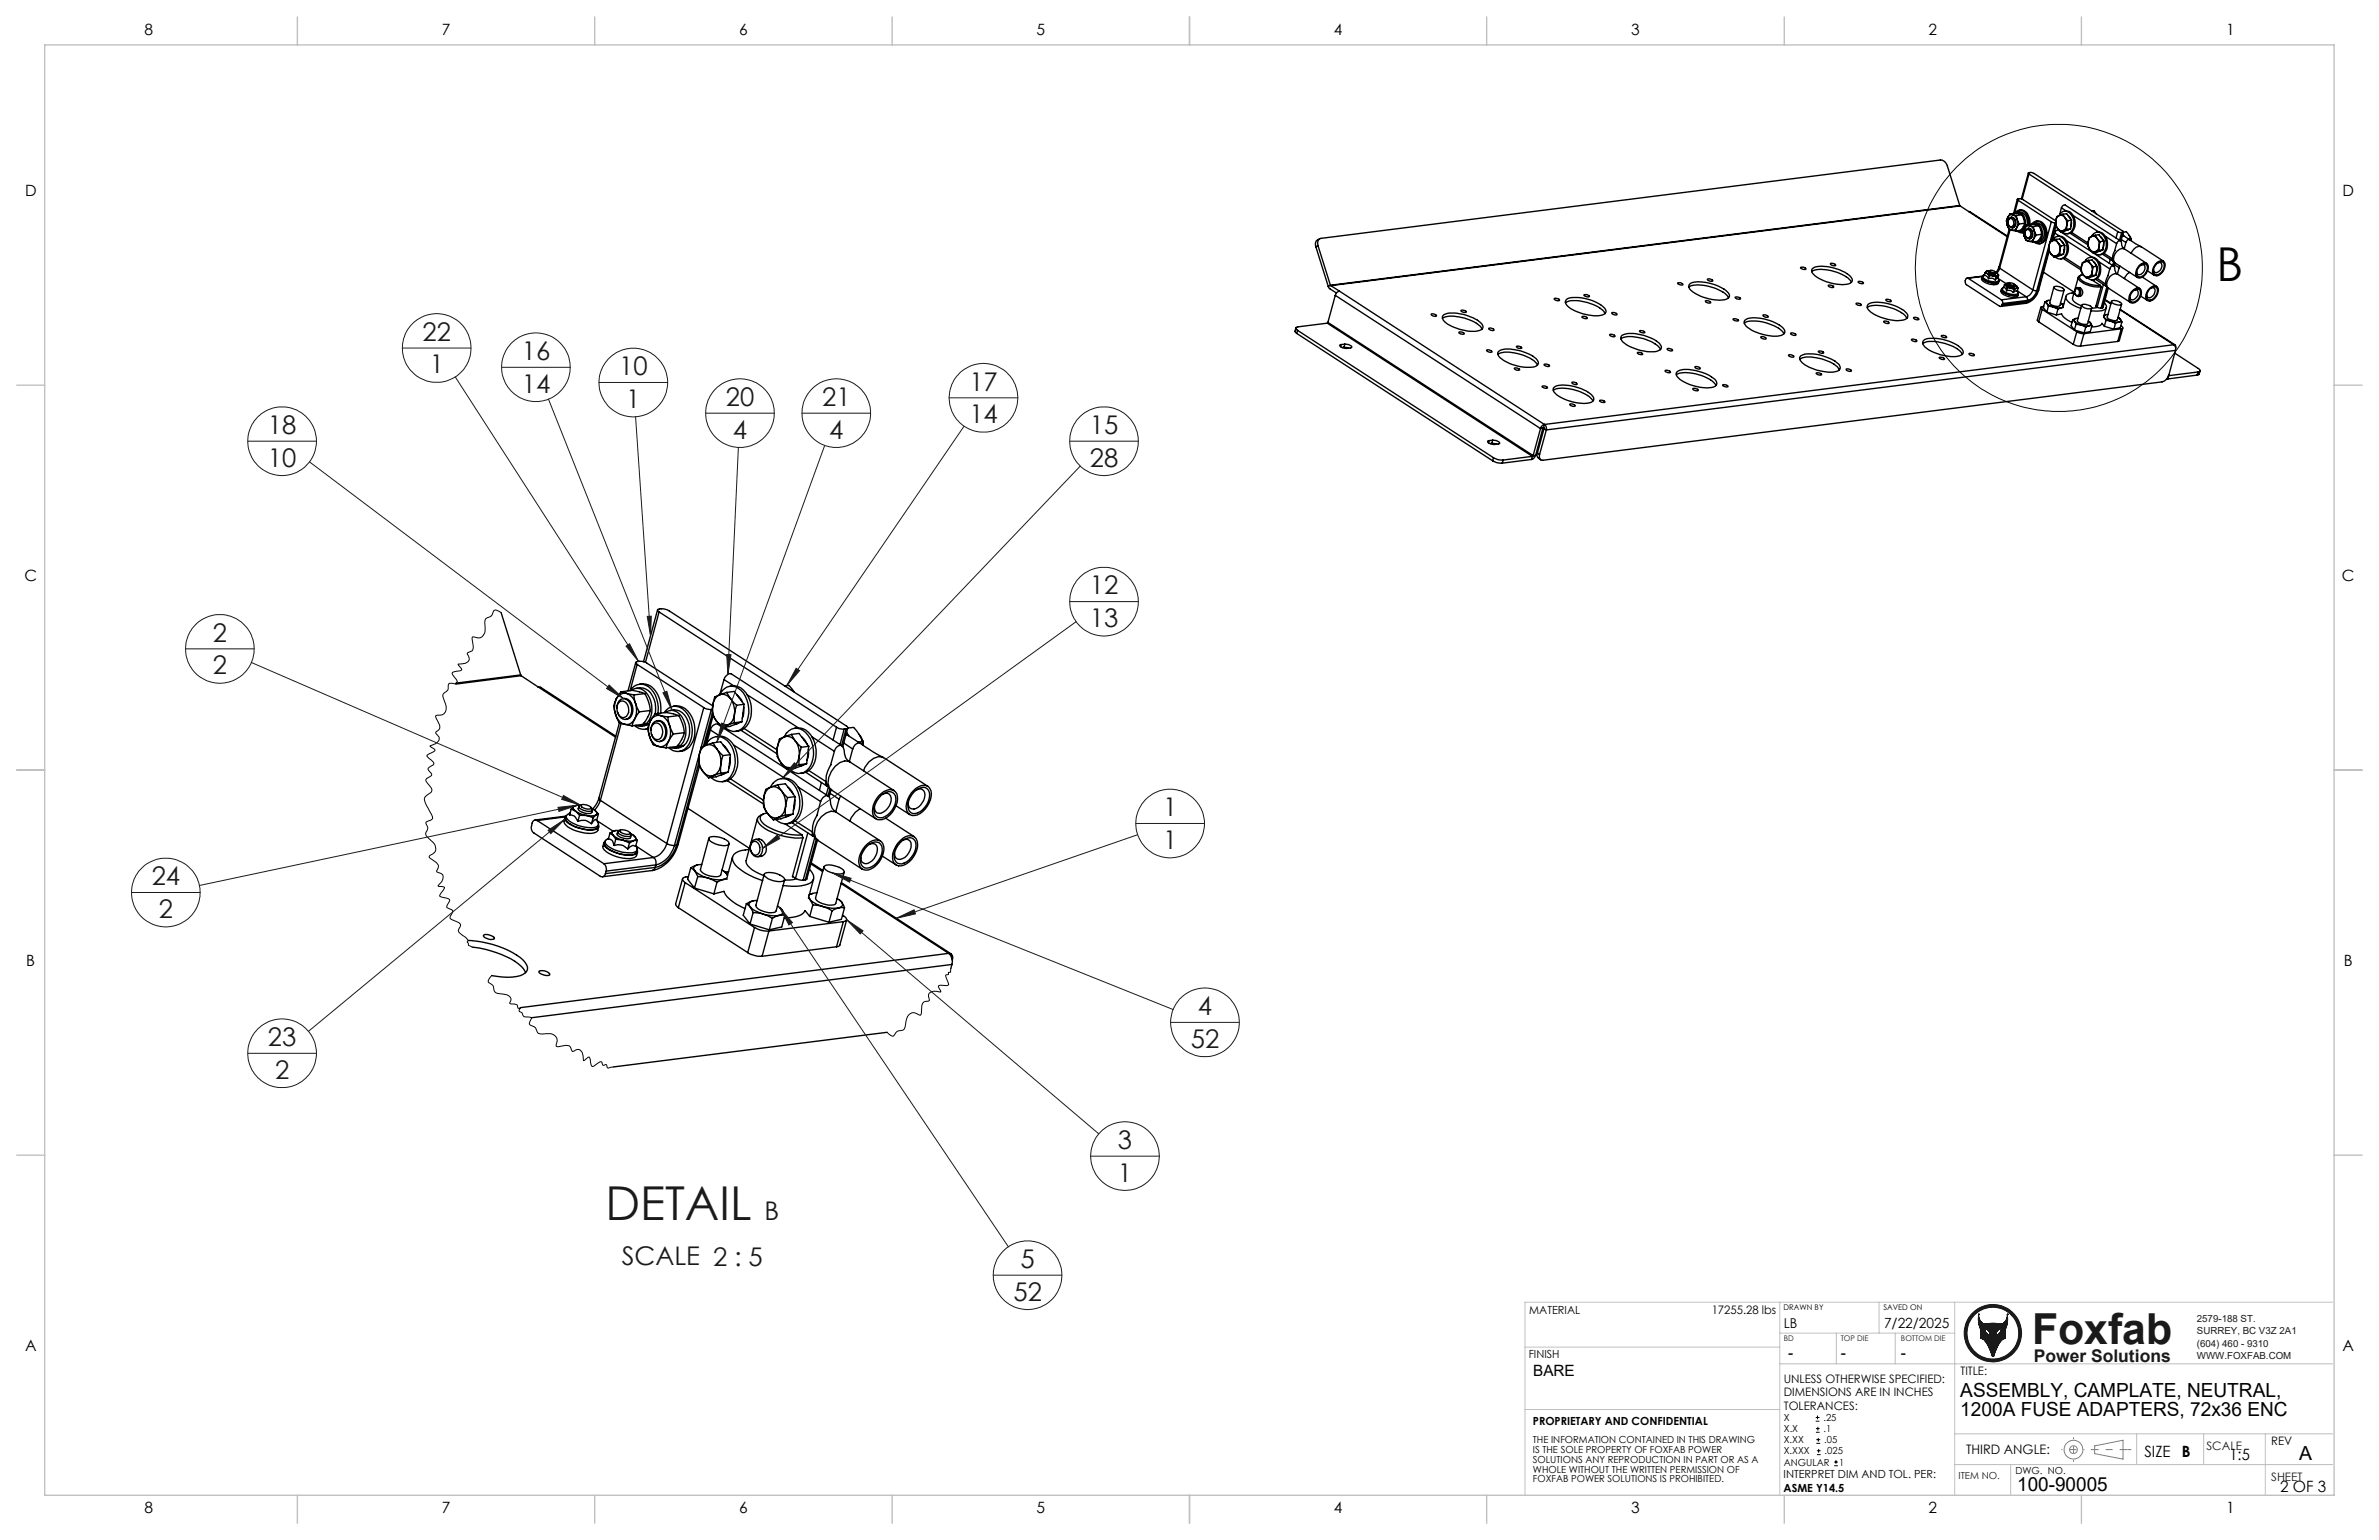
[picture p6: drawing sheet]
<svg xmlns="http://www.w3.org/2000/svg" width="432mm" height="279mm" viewBox="0 0 432 279" stroke-linecap="round" stroke-linejoin="round" font-family="sans-serif">
<defs><g id="words">
<text font-size="8.5" x="402.3" y="51">B</text>
<text font-size="8.5" fill="#191924" x="109.9" y="221.4">DETAIL</text>
<text font-size="7.8" fill="#191924" x="368.8" y="243.9">Foxfab</text>
<g font-size="4.7" fill="#191924">
<text x="76.7" y="61.8">22</text>
<text x="94.7" y="65.3">16</text>
<text x="78" y="67.8">1</text>
<text x="94.7" y="71.2">14</text>
<text x="112.4" y="68.1">10</text>
<text x="175.9" y="70.9">17</text>
<text x="113.7" y="74">1</text>
<text x="131.7" y="73.7">20</text>
<text x="149.2" y="73.7">21</text>
<text x="175.9" y="76.8">14</text>
<text x="48.6" y="78.7">18</text>
<text x="133" y="79.6">4</text>
<text x="150.5" y="79.6">4</text>
<text x="197.8" y="78.8">15</text>
<text x="48.6" y="84.7">10</text>
<text x="197.8" y="84.7">28</text>
<text x="197.8" y="107.9">12</text>
<text x="197.8" y="113.8">13</text>
<text x="38.6" y="116.4">2</text>
<text x="38.6" y="122.3">2</text>
<text x="211.1" y="148.1">1</text>
<text x="211.1" y="154">1</text>
<text x="27.5" y="160.6">24</text>
<text x="28.8" y="166.6">2</text>
<text x="217.4" y="184.2">4</text>
<text x="48.6" y="189.8">23</text>
<text x="216.1" y="190.1">52</text>
<text x="49.9" y="195.7">2</text>
<text x="202.9" y="208.5">3</text>
<text x="202.9" y="214.4">1</text>
<text x="138.8" y="221.4">B</text>
<text x="112.8" y="229.6">SCALE 2 : 5</text>
<text x="185.2" y="230.1">5</text>
<text x="183.9" y="236">52</text>
</g>
<g font-size="3.5">
<text x="355.8" y="253.4">ASSEMBLY, CAMPLATE, NEUTRAL,</text>
<text x="355.8" y="256.9">1200A FUSE ADAPTERS, 72x36 ENC</text>
<text x="417.3" y="264.9">A</text>
<text x="366.1" y="270.6">100-90005</text>
</g>
<text font-size="3.2" fill="#191924" x="369.1" y="247.1">Power Solutions</text>
<g font-size="2.8">
<text x="26.2" y="6.3">8</text>
<text x="80.2" y="6.3">7</text>
<text x="134.2" y="6.3">6</text>
<text x="188.1" y="6.3">5</text>
<text x="242.1" y="6.3">4</text>
<text x="296.1" y="6.3">3</text>
<text x="350.1" y="6.3">2</text>
<text x="404" y="6.3">1</text>
<text x="4.5" y="35.6">D</text>
<text x="425.2" y="35.6">D</text>
<text x="4.4" y="105.5">C</text>
<text x="425.1" y="105.5">C</text>
<text x="4.8" y="175.3">B</text>
<text x="425.4" y="175.3">B</text>
<text x="4.5" y="245.2">A</text>
<text x="425.2" y="245.2">A</text>
<text x="278.3" y="249.6">BARE</text>
<text x="324.6" y="246.3">-</text>
<text x="334.1" y="246.3">-</text>
<text x="345" y="246.3">-</text>
<text x="389.2" y="264.3">SIZE</text>
<text x="396" y="264.3">B</text>
<text x="404.7" y="265">1:5</text>
<text x="26.2" y="274.5">8</text>
<text x="80.2" y="274.5">7</text>
<text x="134.2" y="274.5">6</text>
<text x="188.1" y="274.5">5</text>
<text x="242.1" y="274.5">4</text>
<text x="296.1" y="274.5">3</text>
<text x="350.1" y="274.5">2</text>
<text x="404" y="274.5">1</text>
<text x="413.8" y="270.6">2 OF 3</text>
</g>
<g font-size="2.5">
<text x="323.8" y="240.9">LB</text>
<text x="342" y="240.9">7/22/2025</text>
</g>
<text font-size="2.4" x="356.9" y="263.8">THIRD ANGLE:</text>
<g font-size="2.1">
<text x="310.7" y="238.3">17255.28 lbs</text>
<text x="323.8" y="251">UNLESS OTHERWISE SPECIFIED:</text>
<text x="355.9" y="249.5">TITLE:</text>
<text x="323.8" y="253.4">DIMENSIONS ARE IN INCHES</text>
<text x="323.8" y="255.7">TOLERANCES:</text>
<text x="412.2" y="262.1">REV</text>
</g>
<g font-size="2.1" fill="#191924">
<text x="400.5" y="263.1">SCALE</text>
<text x="412.2" y="268.7">SHEET</text>
</g>
<g font-size="2">
<text x="277.6" y="238.3">MATERIAL</text>
<text x="277.5" y="246.3">FINISH</text>
<text x="278.2" y="258.5">PROPRIETARY AND CONFIDENTIAL</text>
<text x="323.7" y="268.1">INTERPRET DIM AND TOL. PER:</text>
<text x="323.7" y="270.6">ASME Y14.5</text>
</g>
<g font-size="1.8" fill="#191924">
<text x="398.7" y="239.8">2579-188 ST.</text>
<text x="398.7" y="242.1">SURREY, BC V3Z 2A1</text>
<text x="398.7" y="244.3">(604) 460 - 9310</text>
<text x="398.7" y="246.6">WWW.FOXFAB.COM</text>
<text x="355.5" y="268.4">ITEM NO.</text>
</g>
<g font-size="1.8">
<text x="323.8" y="257.8">X</text>
<text x="331" y="257.8">.25</text>
<text x="278.2" y="261.9">THE INFORMATION CONTAINED IN THIS DRAWING</text>
<text x="278.2" y="263.6">IS THE SOLE PROPERTY OF FOXFAB POWER</text>
<text x="323.8" y="259.8">X.X</text>
<text x="323.8" y="263.9">X.XXX</text>
<text x="323.8" y="261.9">X.XX</text>
<text x="331" y="259.8">.1</text>
<text x="331.1" y="261.9">.05</text>
<text x="331.2" y="263.9">.025</text>
<text x="278.2" y="265.4">SOLUTIONS ANY REPRODUCTION IN PART OR AS A</text>
<text x="278.2" y="267.2">WHOLE WITHOUT THE WRITTEN PERMISSION OF</text>
<text x="278.2" y="268.9">FOXFAB POWER SOLUTIONS IS PROHIBITED.</text>
<text x="323.8" y="265.9">ANGULAR</text>
<text x="333.8" y="265.9">1</text>
<text x="365.8" y="267.4">DWG. NO.</text>
</g>
<g font-size="1.4">
<text x="323.7" y="237.6">DRAWN BY</text>
<text x="341.8" y="237.6">SAVED ON</text>
</g>
<g font-size="1.4" fill="#191924">
<text x="323.8" y="243.4">BD</text>
<text x="334.1" y="243.4">TOP DIE</text>
<text x="345" y="243.4">BOTTOM DIE</text>
</g>
</g></defs>
<g fill="none" stroke="#000" stroke-width=".25">
<path d="M355.7 37.3l-2.3-7.2a1.33 1.33 0 0 0-1.2-1.1l-112.5 14.3a.9 .9 0 0 0-.5 1.3M355.7 37.3l.1 .1M355.7 37.3l-114.2 14.5M355.8 37.4l-114.3 14.4M355.8 37.4l1.5 1M357.3 38.4h.2l6.8 4.4M357.3 38.4l7 4.5M364.4 39.4l-.2 .5 .1 1M364.4 39.4a1.35 1.35 0 0 0-.1 1.5M364.7 39.8a.67 .67 0 0 1 .7 .1 .67 .67 0 0 1 .1 .8 .52 .52 0 0 1-.6 .5 .52 .52 0 0 1-.4-.6v-.5zM364.8 38.8l.5 .2M364.8 38.8a3.2 3.2 0 0 1 2.2 .2"/>
<path d="M364.8 38.8l-.4 .6M365 39.4a.96 .96 0 0 1 .9 .9 .96 .96 0 0 1-.7 1M365.3 39a1.23 1.23 0 0 1 .8 .9M365.3 39a.72 .72 0 0 0-.9 .4M365.3 39l.7 .1M365.8 38.7a1.17 1.17 0 0 1 1.7 1l.1 .3-.1 1.1-.5 .7M366 39.1l.1 .8M366.1 39.9l.4 .7M366.1 39.9a1.82 1.82 0 0 1 0 1.4M366.1 36.2l-.6 2.5M366.2 38.5a1.66 1.66 0 0 1 1.8 2l-.1 .3M366.3 36.3l-.2-.1 .2-.1 .8 .1 6 3.9"/>
<path d="M366.3 36.3l-.6 2.4a1.27 1.27 0 0 1 1.2-.5 1.27 1.27 0 0 1 1 .9l.3 .8v.9M366.3 36.3l6 4M366.5 38.1a1.46 1.46 0 0 1 1.8 1.3l.1 1.3M367 39l.5 1.5M367 39l-1 .1M368.2 31.4l-1.3 4.7M368.3 31.6l-.1-.2 .3-.1 .7 .2 16.1 10.4 .1 .2-.1 .1M368.3 31.6l16.1 10.4M368.3 31.6l-1.3 4.5M373.8 39.1a1.22 1.22 0 0 1 1.2-.8 1.22 1.22 0 0 1 1.1 .9 2.21 2.21 0 0 1-.8 3.2l-.5-.1-.6-.3M373.8 39.1a1.07 1.07 0 0 0-.7 1M373.8 39.1a.86 .86 0 0 1 1 .4"/>
<path d="M373.8 39.1a.79 .79 0 0 0-.7 1M374.2 37.7l.3-.5h.3l10.1 6.5 .5 1.3 4.2 2.8M374.2 37.7l-.4 1.2M374.2 37.7l.8 .6M374.4 38.9l.4 .6M374.4 38.9l-.6 .2M374.4 38.9l.7-.1 .9 1.1M374.7 38.3a1.59 1.59 0 0 1 1.9 1.6 1.9 1.9 0 0 1-1.1 2.5h-.3M374.8 39.5l.5 .5M374.8 39.5l.2 .4 .1 1M375.3 39.1l.5 .7M376 39.9l-.2 1.6"/>
<path d="M376 39.9l-.7 .1M376.3 39.1l4.6 3M379.7 38.3l.4-.1 .4 .7M235.2 59.5l-.1 .7 .3 .3M235.5 59.9l35.6 23.1M235.5 59.9l-.1 .6M238.8 44.8l2.3 7.2M239.2 44.6l2.3 7.2M239.2 44.6l-.4 .2M239.5 43.3a1.03 1.03 0 0 0-.7 1.5M240.9 58.6l-5.3 .7a.32 .32 0 0 0-.4 .3 .32 .32 0 0 0 .3 .3M240.9 58.6l37.2 24.2"/>
<path d="M241 58.5l-.1 .1M241 58.5l37.3 24.2M241.1 52l.1 .3 1.4 .9M241.5 51.8h.1M241.5 51.8l-.4 .2M241.5 51.8l1.6 1M242.4 53.6l37.2 24.2M242.4 53.6l-1.4 4.9M243.1 52.8a.97 .97 0 0 0-.7 .8M243.1 52.8l37.2 24.2M259.8 57a.69 .69 0 0 1 .9 .4 .69 .69 0 0 1-.9-.4zM261.8 57.7a5.6 5.6 0 0 1 4.5 .2 4.3 4.3 0 0 1 2.7 1.8"/>
<path d="M262 57.2a5.7 5.7 0 0 1 4.5 .1 4 4 0 0 1 2.7 1.9 .86 .86 0 0 1-1 .8 8 8 0 0 1-6.2-1.9l-.1-.2a.57 .57 0 0 1 .1-.7zM265.1 56.3a.95 .95 0 0 1 1.1 .3 .81 .81 0 0 1-1.1-.3zM270.2 59.5a.69 .69 0 0 1 .9 .4 .69 .69 0 0 1-.9-.4zM282.1 54.2a.69 .69 0 0 1 .9 .3 .69 .69 0 0 1-.9-.3zM284.1 54.9a4.3 4.3 0 0 1 3.6-.1 5.6 5.6 0 0 1 3.6 2v.1M284.3 54.3a5.5 5.5 0 0 1 4 0 4.4 4.4 0 0 1 3.2 2.1 .91 .91 0 0 1-1 .8 8 8 0 0 1-6.2-1.9l-.1-.2a.57 .57 0 0 1 .1-.8zM287.2 57.4a.65 .65 0 0 1 .9 .4h-.5l-.5-.2zM287.5 53.5a.81 .81 0 0 1 1 .3 .81 .81 0 0 1-1-.3zM292.6 56.7a.69 .69 0 0 1 .9 .4 .69 .69 0 0 1-.9-.4zM304.5 51.3a.65 .65 0 0 1 .9 .4 .72 .72 0 0 1-.9-.4zM306.5 52.1a4.7 4.7 0 0 1 4.1 0 4.6 4.6 0 0 1 3.1 1.9M306.7 51.5a5.1 5.1 0 0 1 4 0 4.6 4.6 0 0 1 3.2 2.1 1.05 1.05 0 0 1-1.4 .8 8.2 8.2 0 0 1-5.8-1.9l-.1-.3a.55 .55 0 0 1 .1-.7z"/>
<path d="M309.6 54.6a.69 .69 0 0 1 .9 .4 .69 .69 0 0 1-.9-.4zM310 50.6h.4l.5 .3a.56 .56 0 0 1-.9-.3zM314.6 57.9a.63 .63 0 0 1 .9 .3h-.6l-.3-.2zM315 53.9h.6l.3 .2a.61 .61 0 0 1-1-.1zM316.6 58.6a4.8 4.8 0 0 1 4 0 5.7 5.7 0 0 1 3.1 1.9l.1 .1M316.8 58a5.1 5.1 0 0 1 4 0 4.6 4.6 0 0 1 3.2 2.1 .91 .91 0 0 1-1 .8 8.8 8.8 0 0 1-6-1.7l-.2-.2a.64 .64 0 0 1 0-1zM320 57.2a.69 .69 0 0 1 .9 .3 .69 .69 0 0 1-.9-.3zM326.8 48.5a.65 .65 0 0 1 1 .4h-.5l-.5-.3zM328.9 49.3a4.4 4.4 0 0 1 3.5-.2 5.5 5.5 0 0 1 3.6 2.1M328.9 48.8a3 3 0 0 1 2.6-.4 7 7 0 0 1 4.6 2.1 .78 .78 0 0 1-.1 .8 .78 .78 0 0 1-.8 .3 8.3 8.3 0 0 1-6.2-2 .69 .69 0 0 1-.1-.8zM331.9 51.8h.5l.4 .2a.6 .6 0 0 1-1-.2zM332.2 47.8a.69 .69 0 0 1 1 .4 .69 .69 0 0 1-1-.4z"/>
<path d="M336.9 55a.65 .65 0 0 1 .9 .4 .65 .65 0 0 1-.9-.4zM337.3 51.1a.76 .76 0 0 1 .9 .3h-.7zM338.9 55.8a4.7 4.7 0 0 1 4 0 4.9 4.9 0 0 1 3.2 1.9M339.1 55.2a5.5 5.5 0 0 1 4.5 .2 4.3 4.3 0 0 1 2.7 1.9 .91 .91 0 0 1-1 .8 8.4 8.4 0 0 1-6.2-1.9l-.2-.5zM341.9 58.3a.7 .7 0 0 1 1 .4h-.5zM342.3 54.3h.5l.5 .3a.56 .56 0 0 1-1-.3zM347.3 57.6a.69 .69 0 0 1 1 .4 .69 .69 0 0 1-1-.4zM357.2 50.5a.64 .64 0 0 0-.5 .5 .64 .64 0 0 0 .2 .6l6 4 .4-.1 .1-.2M357.2 50.5l6.1 3.9M359.7 50.2v.4a2.33 2.33 0 0 0 2.4 1l.6-.1 .1-.4M359.8 50.2l-2.6 .3M359.8 50.1v.2a2.38 2.38 0 0 0 2.9 .8l.1-.2a.61 .61 0 0 1-.9 .5 2.86 2.86 0 0 1-2.2-1.1z"/>
<path d="M359.9 50.1l-2.9 .3M360.2 49.8l-.3 .3a2.03 2.03 0 0 0 1.9 1l.9-.1 .1-.3-.2-.3M360.3 49.5l-.1 .5 .5 .2 .2 .4M360.3 49.5l.4 .1M360.6 49.2l-.1 .3 .2 .1M360.6 49.2l-.3 .3M360.7 49.6l1 .4M360.7 49.6l.4 .4M360.8 49.1h.1M360.8 49.1l-.2 .1M360.9 50.6a1.09 1.09 0 0 1 1.3 .2M361 49.2v.2a.95 .95 0 0 0 1.2 .3v-.1"/>
<path d="M361.1 50h.6M361.1 50l-.2 .6M361.1 49.1l-.5 .1M361.2 49.1a.62 .62 0 0 1 .9 .3h-.5zM361.2 49.1h-.1a.71 .71 0 0 0 1.1 .5l-.1-.3M361.7 50l.6 .2M362.2 49.4l.2 .1M362.3 50.2l-.1 .6M362.4 49.5l.3 .3-.2 .2M362.4 49.5l.4 .4M362.5 50h-.8M362.5 50l-.2 .2"/>
<path d="M362.6 50.4h-.1l-.3 .4M362.7 50.5l1.4 1M362.8 49.9l-.3 .1M362.8 49.9l-.2 .5M362.8 48.5l-.6 1M362.8 48.5l.1 .1M362.9 48.6l-.5 .9M362.9 48.6l6.1 4M363.3 52.5l-.1 .3a2.21 2.21 0 0 0 2.3 1.1l.6-.1 .2-.4M363.3 54.4l.2 .4v.3M363.3 52.6h.1M363.4 52.4a2.38 2.38 0 0 0 2.4 1l.5-.2-.1-.4"/>
<path d="M363.4 52.4l-.1 .2a2.76 2.76 0 0 0 3 .9v-.3v.1a2.44 2.44 0 0 1-2.9-.5l-.1-.2M363.4 52.4l-.1 .2M363.5 55.1l-.1 .2M363.7 52.1l-.3 .3M363.8 51.6l-.1 .6 .4 .2 .1 .3M363.8 51.6l.3 .2M364.1 51.8l.9 .5M364.1 51.8l.2 .4M364.2 52.7a1.11 1.11 0 0 1 1.2 .4M364.2 51.4a.2 .2 0 0 0-.2 .2 .2 .2 0 0 0 .1 .2M364.2 51.4l-.4 .2M364.2 51.4h.1"/>
<path d="M364.3 40.9a1.38 1.38 0 0 0 .9 .9M364.3 40.9l.4 .7M364.3 51.4h.1M364.3 52.2l-.1 .5M364.3 52.2l.7 .1M364.5 40.3a.65 .65 0 0 1 .5-.8 .65 .65 0 0 1 .7 .6 .77 .77 0 0 1 0 .8 .77 .77 0 0 1-.7 .4l-.5-.6M364.5 40.6v.1M364.5 51.5v.2a.99 .99 0 0 0 1.2 .3l.1-.2M364.7 51.4h-.5M364.7 41.6l.5 .2M364.7 41.6l-1.9 6.9M364.7 51.4a.62 .62 0 0 1 .9 .3h-.5z"/>
<path d="M364.8 51.4l-.3 .1a.99 .99 0 0 0 1.3 .3l-.2-.2M364.8 41.7l-1.9 6.9M365 52.3h1M365 52.3l.6 .2M365.2 41.8l.6 .1M365.6 52.5l-.2 .6M365.7 51.7l.3 .2M365.9 51.8h.1M365.9 51.9h.1M366 52.3l-.4 .2M366 51.9a.21 .21 0 0 1 .1 .2 .21 .21 0 0 1-.1 .2M366 41.9l.2 .1a1.04 1.04 0 0 0 1.1 .2"/>
<path d="M366 51.9l.3 .4M366.1 41.3a.87 .87 0 0 1-.9 .5M366.1 41.3l-.3 .6M366.1 41.8l.4 .1 .5-.1M366.2 52.8l1.6 1M366.3 52.3l-.2 .5a.5 .5 0 0 0-.7 .3M366.3 52.3h-.3M366.5 40.6l-.4 .7M366.9 41.7l.1 .1M367 41.8l.4-.1-.8 .2M367 41.6v.2M367.2 42.2h-.2"/>
<path d="M367.4 41.7l-.4 .1M367.4 42.9a1.25 1.25 0 0 0 .8 .9M367.4 42.9a.84 .84 0 0 0 .8 .9M367.5 41.5a1.82 1.82 0 0 0-.1 1.4M367.5 41.5a1.26 1.26 0 0 0-.1 1.4M367.5 40.5l-.7 1.3-1 .1M367.5 40.5l-1 .1M367.5 42.3a.66 .66 0 0 1 .6-.8 .66 .66 0 0 1 .7 .6 .74 .74 0 0 1 0 .9 .74 .74 0 0 1-.9 .2l-.3-.5M367.7 55l-4.6 .6M367.7 41.8a.65 .65 0 0 1 .8 .1 .65 .65 0 0 1 .1 .8 .51 .51 0 0 1-.6 .4 .51 .51 0 0 1-.4-.5v-.5zM367.8 53.8l.2 .3v.4M367.8 53.8l-4.5 .6"/>
<path d="M367.9 40.8l.5 .2M367.9 40.8a3.6 3.6 0 0 1 2.2 .2M367.9 40.8l-.4 .7M367.9 54.8l-.2 .2M367.9 54.8l-4.5 .5M368 54.5l-4.5 .6M368 54.5l-.1 .3M368.1 41.5a.98 .98 0 0 1 .9 .7 .98 .98 0 0 1-.6 1.1h-.1M368.2 43.8l.7 .1M368.4 41a1.25 1.25 0 0 1 .8 .9M368.4 41a.81 .81 0 0 0-.9 .5M368.4 41l.7 .1"/>
<path d="M368.7 40.7a1.27 1.27 0 0 1 1.3-.5 1.27 1.27 0 0 1 1 .9 2.28 2.28 0 0 1-.7 3.1h-.5l-.7-.3M368.8 40.7a1.3 1.3 0 0 1 1.9 1.4l-.1 1-.5 .7M369 52.6l.7 .1M369 52.6a1.68 1.68 0 0 1-1.2 1.2M369.1 41.1l.1 .8M369.1 43.3a.81 .81 0 0 1-.9 .5M369.1 43.3l-.2 .6M369.2 41.9l.4 .8M369.2 41.9a1.82 1.82 0 0 1-.1 1.4M369.3 43.9h.7M369.3 40.5a1.67 1.67 0 0 1 1.7 2.4l-.1 .3a.7 .7 0 0 1-.8 .6M369.6 42.7l-.5 .6"/>
<path d="M369.6 40.1a1.63 1.63 0 0 1 1.9 1.7 1.77 1.77 0 0 1-1.4 2.4M369.7 52.7a2.31 2.31 0 0 1-1.7 1.8M369.7 52.7h.2M369.9 52.7a2.79 2.79 0 0 1-2 2.1M370 43.7v.2M370 52.6a3.3 3.3 0 0 1-2.3 2.4M370 52.6l-.1 .1M370 43.6l.1 .2M370 58.4l6.3 4.1M370.1 41l.3 .7 .2 .8M370.1 41l-1 .1M370.4 55.8l-.6 2.3 .2 .3"/>
<path d="M370.5 43.7h.1M370.5 43.7l-.8 .2M370.5 43.7l-.5 .2M370.6 42.5l-.3 .6-.4 .7-1 .1M370.6 42.5l-1 .2M370.7 56.1l6.2 4.1M370.7 56.1l-.7 2.3M370.9 49.4l5.6 3.6M370.9 55.6l-.5 .1 .3 .4M371.2 54.8l.3 .2M371.2 54.8l-.3 1 .6 .8M371.5 55l.5 .4 .7 .3"/>
<path d="M371.5 55l.3 .6M371.5 56.6l1.7 .6M371.8 54.5a.31 .31 0 0 0-.3 .2 .31 .31 0 0 0 0 .3M371.8 54.5l-.6 .3M371.8 55.6l.9 .1M371.8 55.6l-.3 1M371.9 44.7l-2.2 8M371.9 44.7a1.76 1.76 0 0 0 .4 1.3M371.9 44.7a1.4 1.4 0 0 0 .4 1.3M371.9 45.3l-2 7.4M371.9 45.5l-1.9 7.1M372.1 43.9l-.2 .8"/>
<path d="M372.1 54.5h-.3M372.3 46a.86 .86 0 0 0 .9 .4M372.3 46l.5 .6M372.3 40.3l.7 .1M372.3 40.3l-3.3 12.3M372.5 43.7a1.12 1.12 0 0 0-.6 1M372.5 43.7a.86 .86 0 0 1 1 .3M372.5 43.7l-.4 .2M372.5 43.6a1.23 1.23 0 0 1 1.2-.7 1.23 1.23 0 0 1 1.2 .9 2.34 2.34 0 0 1-.6 3.1 1.13 1.13 0 0 1-1.3-.3M372.7 55.7l.8 .4M372.7 55.7l1.4 .1M372.8 52.1l-.8 2.8a1.49 1.49 0 0 0 1.9 .5l.8-2.8"/>
<path d="M372.8 52.1a1.57 1.57 0 0 1 1.9 .5 1.56 1.56 0 0 1-1.9-.4zM372.9 42.3l-.3 1.2M372.9 42.3l.9 .5M373 40.4h.1M373 40.4l-.9 3.5M373.1 40.1l.1 .9 .3 .5M373.1 40.1a1.4 1.4 0 0 0 .4 1.4M373.1 40.7l-.8 3M373.2 43.4l.3 .6M373.2 43.4l-.7 .3M373.2 41l-.8 2.7M373.2 43.4h.7l.9 1.1"/>
<path d="M373.2 46.4l-.4 .2M373.2 57.2l1-.3a3.1 3.1 0 0 0 1.9 1.6M373.5 41.5a.86 .86 0 0 0 1 .3M373.5 41.5l.5 .6M373.5 42.9a1.65 1.65 0 0 1 1.9 1.6 1.82 1.82 0 0 1-1.4 2.5M373.5 44l.6 .6M373.5 44a1.76 1.76 0 0 1 .4 1.4M373.5 56.1l-.3 1.1M373.9 45.4v.8M373.9 45.4a1.12 1.12 0 0 1-.7 1M373.9 46.2l-.7 .2M374 55l.4 .3"/>
<path d="M374 42l-.5-.3-.4 .2-.2 .4M374 42.1l5.9 3.7M374.1 44.6l-.2 .8M374.1 43.6l.5 .7M374.1 55.8l-.6 .3M374.2 55.1l.2 .2M374.2 46.2l-.3 .2M374.4 55.3l.1 .2M374.5 41.8l-.5 .3M374.5 55.6l-.4 .2M374.5 55.8h-.4M374.5 46.9l3.3 2.1"/>
<path d="M374.5 46.1l-.6 .1M374.5 46.1l-1 .4-.7 .1M374.6 55.1l-.3 .1M374.7 44.8l.1 .4-.2 .6M374.8 44.5l-.3 1.6M374.8 44.5l-.7 .1M374.8 46.7l3 1.9M375 53.8l-.5 1.7M375 43.6l4.7 3M375.1 40.9v.7M375.1 40.9a1.12 1.12 0 0 1-.6 .9M375.1 41.6l-.6 .2"/>
<path d="M375.3 40l-.2 .9M375.5 41.7l-.4 .1M375.7 42.3l3.3 2.2M375.8 41.5l-.7 .1M375.8 41.5l-1.1 .4-.7 .2M376 40.2l-.2 1M376 42.2l3 1.9M376.2 58l.4 .3M376.2 58l-.3 1.1 .6 .8M376.4 53.1l-.6 .1a.82 .82 0 0 0-.9 .7 .82 .82 0 0 0 .6 .9l1 .7 1.2 .5M376.5 59.9l1.8 .5M376.6 52.9a.56 .56 0 0 1 .4-.7 .56 .56 0 0 1 .6 .6 .61 .61 0 0 1 0 .7 .61 .61 0 0 1-.7 .2l-.3-.5"/>
<path d="M376.6 58.3l.2 .3 .9 .4M376.6 58.3l.2 .5M376.8 52.4a.58 .58 0 0 1 .6 .6 .58 .58 0 0 1-.5 .6l-.3-.5v-.4zM376.8 58.8l.9 .2M376.8 57.8a.3 .3 0 0 0-.3 .2 .3 .3 0 0 0 .1 .3M376.8 57.8l-.6 .2M376.8 58.8l-.3 1.1M377.2 57.7l-.4 .1M377.2 50.3l-1 3.8a1.94 1.94 0 0 0 1.6 1.4M377.3 52.2a.81 .81 0 0 1 .7 .7 .81 .81 0 0 1-.5 .8M377.4 52.2h-.4M377.6 53.7l-.4 .1"/>
<path d="M377.7 59l.9 .4M377.7 59l1.5 .1M377.7 49.9a.56 .56 0 0 0-.5 .5 .56 .56 0 0 0 .4 .6 5.8 5.8 0 0 0 3.8 1.1M377.8 48.5l.1 .9 .2 .4M377.8 48.5a1.29 1.29 0 0 0 .3 1.3M377.8 55.4l-.8 2.8a1.54 1.54 0 0 0 1.9 .5l.8-2.8 1-.1M377.9 55.4a1.58 1.58 0 0 1 1.8 .4l-.1 .2a1.72 1.72 0 0 1-1.8-.6zM378.1 49.8a.53 .53 0 0 0-.6 .4 .53 .53 0 0 0 .3 .6 5.2 5.2 0 0 0 3.4 1M378.1 49.8a1.02 1.02 0 0 0 1 .4M378.1 49.8l.6 .6M378.4 47.4a1.26 1.26 0 0 1 1.2-.7 1.26 1.26 0 0 1 1.2 .9 2.39 2.39 0 0 1-.6 3.1 1.13 1.13 0 0 1-1.4-.3M378.4 47.5a1.12 1.12 0 0 0-.6 1"/>
<path d="M378.4 47.5a.86 .86 0 0 1 1 .3M378.4 47.5l-.4 .2-.2 .8M378.6 59.4l-.3 1M379 43.9l.1 .9 .2 .5M379 43.9a1.29 1.29 0 0 0 .3 1.4M379 58.2l.4 .4M379.1 47.2l.3 .6M379.1 47.2l-.7 .3M379.1 47.2h.6l.9 1.1M379.1 50.2l-.4 .2M379.2 59.1l-.6 .3M379.2 59.1h.5"/>
<path d="M379.2 58.4l.2 .2M379.3 45.3a.93 .93 0 0 0 1.1 .3M379.3 45.3l.6 .6M379.3 46.7a1.55 1.55 0 0 1 1.8 1.2 2.07 2.07 0 0 1-1 2.9h-.2M379.4 47.8l.5 .6M379.4 47.8l.3 .5 .1 .9M379.4 58.6a.31 .31 0 0 1 .1 .3 .31 .31 0 0 1-.3 .2M379.4 58.6l.3 .5M379.7 42.9a1.24 1.24 0 0 0-.7 1M379.7 42.9a.82 .82 0 0 1 .9 .4M379.7 42.9l-.5 .2-.2 .8M379.7 42.9a1.17 1.17 0 0 1 1-.8 1.17 1.17 0 0 1 1.1 .7 2.22 2.22 0 0 1-.7 3.4 1.13 1.13 0 0 1-1-.4"/>
<path d="M379.7 59.1l-.3 1-1.1 .3M379.7 50.8l1.5 1M379.7 50l-.6 .2M379.8 49.2l-.1 .8M379.8 49.2a1.18 1.18 0 0 1-.7 1M379.9 45.9l3.7 2.4M379.9 48.4l-.1 .8M380 47.4l.5 .7M380.1 50l-.3 .2M380.3 42.7l.3 .6M380.3 42.7l-.6 .2M380.3 42.7l.7-.1 .9 1.1"/>
<path d="M380.4 45.6l-.5 .3M380.4 55.6l.2 .1M380.4 49.9l-.7 .1M380.4 49.9l-1.1 .4-.6 .1M380.6 42.1a1.86 1.86 0 0 1 1.9 2.4 1.54 1.54 0 0 1-1.4 1.7M380.6 48.6l-.1 1M380.6 48.3l-.2 1.6M380.6 48.3l-.7 .1M380.6 43.3l.6 .6M380.6 43.3a1.76 1.76 0 0 1 .4 1.4M380.6 55.7l.8 .2M380.6 50.5l1.6 1 .1 .4-1.9-1.2"/>
<path d="M380.9 47.4l2 1.4M381 44.7v.7M381 44.7a1.12 1.12 0 0 1-.6 .9M381 45.4l-.6 .2M381.2 43.9l-.2 .8M381.2 42.9l.5 .7M381.2 51.8l.2 .3M381.4 45.5l-.4 .1M381.4 52.1l-1 3.5M381.5 55.9h-.1M381.7 45.3l-.7 .1M381.7 45.3l-1.1 .5-.7 .1"/>
<path d="M381.8 51.6l-1.2 4.1M381.8 44l-.1 1M381.8 57.5l.2 .1M381.9 46l1.5 1 .1 .4-1.9-1.3M381.9 43.7l-.2 1.6M381.9 43.7l-.7 .2M381.9 54.9a.77 .77 0 0 1 .4 .9 .77 .77 0 0 1-.8 .6h-2M382 57.6l.4 .4 .8 .3M382 57.6l.2 .5M382 59.2l-.5-.5a1.79 1.79 0 0 1-1.8 .6M382 59.2l1.7 .5M382 57.2h.1"/>
<path d="M382.1 54.4l1 .7M382.1 54.4l1.1 .6M382.2 42.9l2 1.3M382.2 57.1l-.3 .2M382.2 57.1l-.3 .1M382.2 58.1l1 .2M382.2 58.1l-.2 1.1M382.3 55.8l-.5 1.6 .2 .2M382.4 52l-1 3.9M382.6 52.2l-1.1 3.7M382.6 57.1h-.4M382.7 50a1.61 1.61 0 0 0 0 2.3"/>
<path d="M382.7 52.2l-1 3.6-.2 .1M382.7 52.3l4 2.6M382.9 48.8l-.3 1.3M383 47.1l-.2 .7M383.2 58.3l.8 .4M383.2 58.3l.7 .2 .7-.1M383.3 54.7l-.8 2.8a1.48 1.48 0 0 0 1.8 .5l.8-2.8M383.3 54.6a1.57 1.57 0 0 1 1.8 .6 1.56 1.56 0 0 1-1.9-.4zM383.6 48.3l.2 .1 .3 1.2 .3 .1M383.6 48.3l-.4 .1-.3 .4M383.6 47.4l-.1 .8M383.8 48l.8 .6"/>
<path d="M383.8 47.6l-.2 .7M383.9 45.4a1.7 1.7 0 0 0 0 2.3l4 2.6M383.9 47.7l-.2 .7M384 58.7l-.3 1M384.2 44.2l-.4 1.3M384.4 49.7a1.57 1.57 0 0 0-2 1.5v.4l.1 .5 .2 .2M384.4 49.7l4 2.7M384.4 42l.7 .2M384.4 42l-.3 1.2M384.4 57.6l.4 .3M384.6 58.4l-.6 .3M384.6 58.4h.5"/>
<path d="M384.6 57.7h.1M384.6 48.6l-.3 1.1M384.7 57.7l.1 .2M384.8 48.3l-.2 .3M384.8 56.1l10 6.5M384.8 56.2l9.7 6.3M384.8 57.9a.32 .32 0 0 1 .1 .4 .32 .32 0 0 1-.3 .1M384.8 57.9l.3 .5M384.8 43.7h-.3l-.3 .5M384.9 59.1l.4 .3-.3 .3M385 59.7l-6.8 .8M385 59.7l-.6 2.2"/>
<path d="M385 43.5l.9 .5M385.1 42.2h.2M385.1 42.2l-.4 1.4M385.1 58.4l-.3 1-1.1 .3M385.3 42.6l.1 .1M385.3 42.7l1.2 .8M385.3 42.2l-.5 1.5M385.3 42.5l.2 .3M385.3 59.5l-.6 2.3-.3 .1M385.4 42.1h.5l.9 1.2M385.4 42.1l-.4 1.7M385.6 45.2a1.53 1.53 0 0 0-1.9 1.4l-.1 .5 .1 .4 .2 .2"/>
<path d="M385.9 44l-.3 1.1M386.5 42.8l.3 .8v-.4M386.5 43.5l6.2 3.9M386.5 49.4a1.82 1.82 0 0 0-.9 1.2M386.5 43.5h-.3l-.3 .5M386.8 43.3l-.1 .3M386.8 43.3l-.4 .1M387.2 52.6a.84 .84 0 0 1 1.1-.3 .84 .84 0 0 1 .4 1.1 1.82 1.82 0 0 1-1.8 1.6 1.22 1.22 0 0 1-.1-1.9zM387.2 52.8a.75 .75 0 0 1 1-.3 .75 .75 0 0 1 .2 1.1 1.55 1.55 0 0 1-1.5 1.2 1.12 1.12 0 0 1 .1-1.8zM387.4 52.7a.55 .55 0 0 1 .6 .1 .55 .55 0 0 1 .1 .7 .99 .99 0 0 1-1.4 .8l-.1-.4M388.2 48.4a.82 .82 0 0 1 .7-.5 .82 .82 0 0 1 .8 .4 1.59 1.59 0 0 1-1.5 1.9 1.18 1.18 0 0 1 0-1.8zM388.4 48a.85 .85 0 0 1 1.1-.3 .85 .85 0 0 1 .4 1.2 1.91 1.91 0 0 1-1.8 1.5 1.2 1.2 0 0 1-.1-1.9z"/>
<path d="M388.5 53.7l1.3 .8M388.6 48.1a.55 .55 0 0 1 .7 .1 .55 .55 0 0 1 0 .7 .95 .95 0 0 1-1.4 .8l-.1-.4M388.6 44.8a1.43 1.43 0 0 0-1.8 1.2M388.8 50.3l2.6 1.7M389.8 49.1l1.2 .9M390.1 52.4l.3-.3a.82 .82 0 0 1 1.1-.1 .82 .82 0 0 1 .2 1.2 1.68 1.68 0 0 1-1.9 1.3 1.45 1.45 0 0 1 .3-2.1zM390.1 52.5l.2-.2a.71 .71 0 0 1 1-.2 .71 .71 0 0 1 .2 1 1.5 1.5 0 0 1-1.6 1.3 1.41 1.41 0 0 1 .2-1.9zM390.4 52.3a.56 .56 0 0 1 .7 .2 .56 .56 0 0 1 0 .7 .82 .82 0 0 1-.5 .7 .82 .82 0 0 1-.9-.1l-.1-.3M391.4 47.8a.86 .86 0 0 1 .9-.5 .86 .86 0 0 1 .7 .7 1.95 1.95 0 0 1-1.7 2 1.04 1.04 0 0 1-.3-1.7zM391.6 47.7a.71 .71 0 0 1 .9-.1 .71 .71 0 0 1 .3 .9 1.31 1.31 0 0 1-1.8 1.2 1.63 1.63 0 0 1 .6-2zM391.7 47.7h.1a.51 .51 0 0 1 .5 .1 .51 .51 0 0 1 .1 .6 1.07 1.07 0 0 1-1.3 1l-.2-.5M235.4 60.5l35.5 23.1"/>
<path d="M243.4 62.5l-.1 .4M243.9 63l.9 .1M243.9 63h-.3M244.1 62.4a1.25 1.25 0 0 1 1.3 .6l-1 .2a1.19 1.19 0 0 1-1.2-.6l.2-.1M244.1 62.4l-.7 .1M244.1 62.4l-.2 .6M264.8 60.3a.76 .76 0 0 1 .9 .3h-.6zM269.8 63.6a.81 .81 0 0 1 1 .2 .81 .81 0 0 1-1-.2zM270.3 79.9l-.1 .4M270.9 79.9a1.25 1.25 0 0 1 1.3 .5l-.9 .2a1.19 1.19 0 0 1-1.3-.6l.3-.1M270.9 79.9h-.6M270.9 79.9l-.1 .5"/>
<path d="M271.9 64.3a3.7 3.7 0 0 1 3-.3 5.6 5.6 0 0 1 4.1 2.3M272.1 63.7a6 6 0 0 1 4.9 .3 3.4 3.4 0 0 1 2.2 1.8l-.2 .5a5.5 5.5 0 0 1-4 0 4.4 4.4 0 0 1-3.1-2.1zM274.9 66.8a.72 .72 0 0 1 .9 .3 .65 .65 0 0 1-.9-.3zM275.3 62.8a.72 .72 0 0 1 .9 .4 .65 .65 0 0 1-.9-.4zM279.6 77.8l-1.3 4.9M279.9 70.1a.65 .65 0 0 1 .9 .3h-.4l-.5-.2zM280 77.7l-.4 .1M280 77.7l-1.3 4.9M280.2 77.6l-.2 .1M280.2 77.6v.2M280.2 77.8l.5 .2M280.2 77.8l-1.2 4.4"/>
<path d="M280.3 77a1.02 1.02 0 0 0-.7 .8M280.3 77a.96 .96 0 0 1 .4 1M280.3 66.1h.5l.4 .2a.6 .6 0 0 1-1-.2zM280.3 77l-.1 .6M280.7 78l-1.3 4.5M281.9 70.8a4.4 4.4 0 0 1 3.6-.1 5.5 5.5 0 0 1 3.6 2.1M282.1 70.2a5.5 5.5 0 0 1 4.5 .2 4.3 4.3 0 0 1 2.7 1.9l-.1 .4a2.96 2.96 0 0 1-2.6 .4 7 7 0 0 1-4.6-2.1 .55 .55 0 0 1 .1-.8zM284.9 73.3h.5l.5 .3a.6 .6 0 0 1-1-.2zM285.3 69.4a.69 .69 0 0 1 .9 .3 .69 .69 0 0 1-.9-.3zM290.3 72.7a.76 .76 0 0 1 1 .3h-.7zM292.2 60.7h.5l.4 .2a.56 .56 0 0 1-.9-.2zM294.2 61.5a3.7 3.7 0 0 1 3-.3 6.3 6.3 0 0 1 4.1 2.1l.1 .1"/>
<path d="M294.4 60.9a6.2 6.2 0 0 1 4.9 .3 3.4 3.4 0 0 1 2.3 1.7 1.37 1.37 0 0 1-1.8 .9 8.4 8.4 0 0 1-5.4-2l-.1-.2a.57 .57 0 0 1 .1-.7zM297.2 64a.65 .65 0 0 1 .9 .3 .65 .65 0 0 1-.9-.3zM297.6 60a.65 .65 0 0 1 .9 .4 .65 .65 0 0 1-.9-.4zM302.3 67.2a.69 .69 0 0 1 .9 .4l-.9-.1zM302.6 63.3a.81 .81 0 0 1 1 .3 .81 .81 0 0 1-1-.3zM304.3 68a4.4 4.4 0 0 1 3.5-.2 5.5 5.5 0 0 1 3.6 2.2M304.4 67.4a5.5 5.5 0 0 1 4.5 .2 5 5 0 0 1 2.6 1.7 .78 .78 0 0 1-.1 .8 .78 .78 0 0 1-.8 .2 8.3 8.3 0 0 1-6.2-1.9 .64 .64 0 0 1 0-1zM307.3 70.5h.5l.5 .3a.7 .7 0 0 1-1-.3zM307.7 66.5a.69 .69 0 0 1 .9 .4 .69 .69 0 0 1-.9-.4zM312.7 69.9a.76 .76 0 0 1 .9 .3h-.5zM319.6 61.1a.69 .69 0 0 1 .9 .4 .69 .69 0 0 1-.9-.4zM324.7 64.4a.69 .69 0 0 1 .9 .4l-.9-.2z"/>
<path d="M325 60.4h.5l.5 .3a.81 .81 0 0 1-1-.2zM326.7 65.2a3.8 3.8 0 0 1 3-.3 6.7 6.7 0 0 1 4 1.9l.1 .3M326.8 64.6a5.8 5.8 0 0 1 4.5 .1 4.2 4.2 0 0 1 2.6 1.7 .77 .77 0 0 1-.1 .8 .77 .77 0 0 1-.8 .3 7.9 7.9 0 0 1-6.2-2l-.1-.2a.57 .57 0 0 1 .1-.7zM329.6 67.7a.95 .95 0 0 1 1.1 .2 .81 .81 0 0 1-1.1-.2zM330 63.7a.73 .73 0 0 1 1 .4l-.7-.1zM335.1 67a.69 .69 0 0 1 .9 .3 .69 .69 0 0 1-.9-.3zM347 61.6h.5l.4 .3a.67 .67 0 0 1-.9-.3zM349 62.3a5.6 5.6 0 0 1 4.5 .2 4 4 0 0 1 2.7 1.8M349.2 61.7a5.5 5.5 0 0 1 4 0 4.4 4.4 0 0 1 3.1 2.1 .91 .91 0 0 1-.9 .8 7.9 7.9 0 0 1-6.2-1.9l-.2-.2a.57 .57 0 0 1 .2-.8zM352 64.8a.65 .65 0 0 1 .9 .4 .72 .72 0 0 1-.9-.4zM352.4 60.9a.67 .67 0 0 1 .9 .3h-.5zM357.4 64.1h.5l.5 .3a.6 .6 0 0 1-1-.2z"/>
<path d="M376.3 62.5l.7 .3h.6M376.9 60.2l.7 .3h.6M376.9 60.2l-.6 2.3M378.2 60.5l-.6 2.3M384.4 61.9l-6.8 .9M393.3 68.7l.2 .1M393.6 68.2h.1M393.6 68.2l-.1 .6M394.5 62.5a.89 .89 0 0 1 .4 1.1M394.5 62.5l.4 .2v.4M394.5 62.5l-114.2 14.5M394.7 64.1l4.5 2.9 .1 .3-.3 .2"/>
<path d="M394.9 63.6l-1.2 4.4a1.77 1.77 0 0 1-1.3 1.3l-112.4 14.2a.69 .69 0 0 1-.6-1M394.9 63.6l-114.2 14.4M398.8 68.1l-5.3 .7M399 67.5l-5.4 .7M399 67.5l-.2 .6M399.3 67.3l-.1 .6-.4 .2M270.8 80.4l.8 .2M270.8 80.4l-.4 .1M270.9 83.6a2.87 2.87 0 0 0 1.8 .4M271.1 83a2.9 2.9 0 0 0 1.7 .5M271.1 83l-.2 .6M272.8 83.5l-.1 .5"/>
<path d="M278 83.4l-5.3 .6M278.1 82.8l-5.3 .7M278.1 82.8l-.1 .6M278.3 82.7l-.2 .1M278.7 82.6l-.4 .6-.3 .2M278.7 82.6l-.4 .1M279 82.2l.1 .8 .5 .4M279 82.2l.4 .3M90.9 111.1l3.6 11.3M119.3 110.7l-2.5 9.4M119.6 111l-.3-.3a1.96 1.96 0 0 1 2.1 .1l32.3 21 .2 .3-.3 .2M119.6 111l32.2 20.9"/>
<path d="M119.6 111l-2.4 9.2M94.5 122.4l.1 .2M94.5 122.4l-11.7 1.5M94.6 122.6l-11.8 1.5M94.6 122.6l3.1 2M97.7 124.6l.4 .1 13.7 8.9M97.7 124.6l14 9.1M111.7 129.6a2.45 2.45 0 0 0 1.7 1.8M111.7 129.6l.7 1.5 1 .3M111.9 126.8a4 4 0 0 0-.2 2.8M111.9 126.8a2.64 2.64 0 0 0-.2 2.8M112 128.5v-.1a1.41 1.41 0 0 1 1.4-1.6 2.18 2.18 0 0 1 .4 3.7 1.54 1.54 0 0 1-1.8-1.3"/>
<path d="M112.4 127.4a1.08 1.08 0 0 1 1.7 .9 1.39 1.39 0 0 1-1 1.9 1.81 1.81 0 0 1-.7-2.8zM112.4 131.1l-3.7 13.8M112.7 125.5l1 .3M112.7 125.5a6.8 6.8 0 0 1 4.4 .3M112.7 125.5l-.8 1.3M112.7 131.2l-3.7 14M113.1 126.8a1.78 1.78 0 0 1 1.8 2.2 1.37 1.37 0 0 1-1.3 1.5M113.4 131.4l1.3 .3M113.7 125.8a2.63 2.63 0 0 1 1.7 1.8M113.7 125.8a1.68 1.68 0 0 0-1.8 1M113.7 125.8l1.3 .3M114.6 125.3a2 2 0 0 1 3 .7 4.3 4.3 0 0 1-.5 5.4"/>
<path d="M115 126.1l.4 1.5M115.2 130.5a1.53 1.53 0 0 1-1.8 .9M115.2 130.5l-.5 1.2M115.2 131.6a2.32 2.32 0 0 0 2.4 .6M115.4 127.6l.6 1.6M115.4 127.6a3.9 3.9 0 0 1-.2 2.9M115.4 120.2l-1.4 5.1M115.5 124.9a2.61 2.61 0 0 1 3.2 2 5.3 5.3 0 0 1 .2 2.6M115.6 120.5a.27 .27 0 0 1-.2-.3 .27 .27 0 0 1 .3-.2 2.14 2.14 0 0 1 1.7 .3l12 7.8M115.6 120.5l-1.2 4.8a2.38 2.38 0 0 1 2.2-1.2 2.38 2.38 0 0 1 2 1.5 5.8 5.8 0 0 1 .8 3.8M115.6 120.5l12.1 7.9M116 129.2l-.8 1.3"/>
<path d="M116.1 124.1a2.88 2.88 0 0 1 3.3 2 5.9 5.9 0 0 1 .5 3.3M116.8 131.2l.1 .4M116.9 131.6l1-.3-.5 .3-1.1 .1M116.9 131.6a1.61 1.61 0 0 1-1.5 0M117 131.1l.1 .3M117.1 125.8a7.6 7.6 0 0 1 .9 3.1M117.1 125.8l-2.1 .3M117.6 132.3h-.5M117.9 131.2l-.8 .2M117.9 133.6a2.63 2.63 0 0 0 1.7 1.8M117.9 133.6l.7 1.5 1 .3M118 130.8a4 4 0 0 0-.1 2.8"/>
<path d="M118 130.8a2.64 2.64 0 0 0-.1 2.8M118 128.9a6.9 6.9 0 0 1-1.3 2.5l-2 .3M118 128.9l-2 .3M118.1 132.5a1.34 1.34 0 0 1 1.8-1.6 2.2 2.2 0 0 1 0 3.6 1.47 1.47 0 0 1-1.7-1.4M118.6 131.4a1.05 1.05 0 0 1 1.1-.1 1.05 1.05 0 0 1 .5 1 1.34 1.34 0 0 1-1 1.9 1.77 1.77 0 0 1-.6-2.8zM118.9 129.5l1 .3M118.9 129.5a7.5 7.5 0 0 1 4.3 .3M118.9 129.5l-.9 1.3M119.2 130.8a1.39 1.39 0 0 1 1.7 1.2 1.98 1.98 0 0 1-.7 2.4l-.5 .1M119.6 135.4l1.3 .3M119.9 129.8a2.63 2.63 0 0 1 1.6 1.9M119.9 129.8a1.68 1.68 0 0 0-1.9 1"/>
<path d="M119.9 129.8l1.3 .3M120.5 129.3a2.28 2.28 0 0 1 3.9-.3 5.2 5.2 0 0 1 .2 6.6 2.16 2.16 0 0 1-3.2 0M120.8 129.3a1.95 1.95 0 0 1 3 .7 4.5 4.5 0 0 1-.1 5.1l-.4 .4M121.2 130.1l.3 1.6M121.4 134.4a1.61 1.61 0 0 1-1.8 1M121.4 134.4l-.5 1.3M121.5 131.7l.7 1.5M121.5 131.7a3.8 3.8 0 0 1-.1 2.7M121.6 128.9a2.54 2.54 0 0 1 3.3 2 4.2 4.2 0 0 1-.7 4.3l-.9 .3M122.2 133.2l-.8 1.2M122.2 128.1a2.96 2.96 0 0 1 3.4 2 5.2 5.2 0 0 1-.5 5.4 2.29 2.29 0 0 1-1.8 .8M123 135.3l.1 .2"/>
<path d="M123.1 135.5a1.79 1.79 0 0 1-1.5 .1M123.2 135.1l.1 .4M123.2 129.8a7.5 7.5 0 0 1 1 3.1M123.2 129.8l-2 .3M124 135.3h.1M124 135.3l-.4 .3-1.1 .1M124 135.3l-.9 .2M124.2 132.9a6.9 6.9 0 0 1-1.3 2.5l-2 .3M124.2 132.9l-2 .3M126.8 137.2l-4.4 16.2M126.8 138.4l-4 15M126.9 137.2a3.9 3.9 0 0 0 .7 2.7"/>
<path d="M126.9 137.2a2.74 2.74 0 0 0 .7 2.7M127 139l-3.9 14.2M127.2 135.6l-.3 1.6M127.6 139.9a1.72 1.72 0 0 0 1.9 .8M127.6 139.9l1 1.2M127.7 128.4l.5 .2 .9 .1M127.7 128.4l-6.7 24.6M128.1 135.1a2.38 2.38 0 0 1 2.1-1.5 2.38 2.38 0 0 1 2.2 1.3 5.1 5.1 0 0 1-.2 6.5 2.29 2.29 0 0 1-3.2-.4M128.2 135.2a2.48 2.48 0 0 0-1.3 2M128.2 135.2a1.72 1.72 0 0 1 1.9 .7M128.2 135.2l-1 .4M128.9 132.4l-.7 2.5"/>
<path d="M128.9 132.4l1.8 1.2M129.1 128.7l-1.9 6.9M129.3 128.7h-.2M129.3 129.3l-1.6 6.1M129.4 128.1a3.7 3.7 0 0 0 .6 2.7M129.4 128.1a2.64 2.64 0 0 0 .6 2.7M129.4 134.8l.7 1.1M129.4 134.8l-1.2 .4M129.4 129.8l-1.4 5.5M129.4 134.8l1.4-.2 1.8 2.3M130 130.8a1.72 1.72 0 0 0 2 .8M130 130.8l1.1 1.2"/>
<path d="M130 133.6a3.1 3.1 0 0 1 3.6 2.5 4.5 4.5 0 0 1-1.4 5.5l-1.1 .2M130.1 135.9l1.1 1.2M130.1 135.9a4.1 4.1 0 0 1 .7 2.8M130.6 126a2.39 2.39 0 0 1 2.1-1.5 2.39 2.39 0 0 1 2.2 1.2 5.1 5.1 0 0 1-.3 6.5 2.2 2.2 0 0 1-3.1-.3M130.6 126a2.35 2.35 0 0 0-1.2 2.1M130.6 126a1.81 1.81 0 0 1 2 .8M130.6 126l-.9 .5-.3 1.6M130.8 138.7v1.6M130.8 138.7a2.48 2.48 0 0 1-1.3 2M131.1 131.9l-.8-.5a1.15 1.15 0 0 0-1.4 1M131.1 132l11.7 7.6M131.2 137.1l-.4 1.6"/>
<path d="M131.3 135.2l.6 .7 .4 .6M131.4 123.3a1.15 1.15 0 0 1 1.4-1l20 13M131.4 123.3l-.7 2.5M131.4 123.3l1.8 1.1M131.9 125.6l.7 1.2M131.9 125.6l-1.3 .4M131.9 125.6l1.4-.2 1.7 2.4M132 131.6l-.9 .4M132.5 137.4a3.7 3.7 0 0 1-.2 2.1M132.5 124.5a2.82 2.82 0 0 1 3.2 1.8 5.3 5.3 0 0 1-.2 5.5 2.34 2.34 0 0 1-2 .9M132.6 136.9l-.4 3.2M132.6 136.9l-1.4 .2"/>
<path d="M132.6 126.8l1.1 1.2M132.6 126.8a4.1 4.1 0 0 1 .7 2.7M133.1 135.1l9.3 6.1M133.3 131.1l-1.3 .5M133.3 129.5v1.6M133.3 129.5a2.18 2.18 0 0 1-1.3 2.1M133.7 128l-.4 1.5M133.7 126l.7 .8 .4 .6M134 131.2l-.6 .2M134.5 132.5l6.5 4.3M134.7 131l-1.4 .1M134.7 131l-2.2 .8-1.4 .2"/>
<path d="M135 128.3v.2a3.1 3.1 0 0 1-.3 1.8M135 127.8l-.3 3.2M135 127.8l-1.3 .2M135.1 132.2l6 3.9M135.6 126l9.3 6M141.1 135.7a3.9 3.9 0 0 0 .7 2.7M141.1 135.7a2.74 2.74 0 0 0 .7 2.7M141.8 138.4a1.72 1.72 0 0 0 2 .8M141.8 138.4l1 1.2M142.3 133.6a2.36 2.36 0 0 1 2.1-1.5 2.36 2.36 0 0 1 2.2 1.3 5 5 0 0 1-.2 6.4 2.2 2.2 0 0 1-3.1-.3M142.4 133.7a2.34 2.34 0 0 0-1.3 2M142.4 133.7a1.72 1.72 0 0 1 2 .7"/>
<path d="M142.4 133.7l-.9 .4-.4 1.6M142.4 124.4h.8l1 1.2M142.9 139.6l7.4 4.8M143.7 133.2l.7 1.2M143.7 133.2l-1.3 .5M143.7 133.2l1.3-.1 1.8 2.3M143.8 139.2l-1 .4M144.3 132.1a2.82 2.82 0 0 1 3.2 1.8 5.3 5.3 0 0 1-.3 5.5 2.34 2.34 0 0 1-1.9 .9M144.4 134.4l1.1 1.2M144.4 134.4a3.9 3.9 0 0 1 .7 2.8M145 138.7l-1.2 .5M145.1 137.2l-.1 1.5"/>
<path d="M145.1 137.2a2.34 2.34 0 0 1-1.3 2M145.5 135.6l-.4 1.6M145.5 133.7l.7 .7 .3 .6M145.7 138.8l-.6 .3M146.4 138.6l-1.4 .1M146.4 138.6l-2.2 .8-1.4 .2M146.7 135.9a3.7 3.7 0 0 1-.2 2M146.8 135.4l-.4 3.2M146.8 135.4l-1.3 .2M146.8 139.8l3.1 2v.4l.2 .4-3.8-2.5M147.4 133.7l4 2.6M150.8 138.7l-.1 .2a3.8 3.8 0 0 0-.5 3.7l.7 .7 8.1 5.3"/>
<path d="M151.4 136.3l-.7 2.6M151.8 131.9l.5 .3 .9 .1M151.8 131.9l-.6 2.4M152.8 135.3l.4 .8a2.57 2.57 0 0 0 1 2.1l8.1 5.2M152.8 135.3a1.08 1.08 0 0 0-1.4 1M153.1 134.8l1.7 1.1M153.2 132.3l-.7 2.8M153.6 133.2l2.5 1.7M153.6 132.3h-.4M153.6 132.3l-.8 3M153.6 133l.2 .4M153.7 132.9l.4 .6"/>
<path d="M154.2 138.3l-.1-.2a2.94 2.94 0 0 0-3.2 1.9l-.5 1-.1 1.1 .2 .8 .5 .4M154.8 135.9l-.6 2.2M156 133.4a2.68 2.68 0 0 1 .7 1.7l-.1-.8M156.1 134.9l12.3 7.8M156.1 134.9a1.12 1.12 0 0 0-1.3 1M156.5 134.5a6.6 6.6 0 0 0-1.6-2.5l-1 .1-.9 3.4M156.5 134.5v.6M156.5 134.5l-.7 .1M160.3 137.5l-.1-.1a3.1 3.1 0 0 0-3.5 2.4M97.5 148.9a.58 .58 0 0 0-.9 .4 1.44 1.44 0 0 0 .3 1.8l12.1 7.9a.62 .62 0 0 0 .9-.5M97.5 148.9l12.1 7.8M102.6 148.4l-.2 .6a1.46 1.46 0 0 0 1.2 1.3 6.3 6.3 0 0 0 4.6 .7l.3-.4 .2-.6"/>
<path d="M102.6 148.2l-5.1 .7M102.7 148.1h.1a.91 .91 0 0 0 .5 1.2 6.7 6.7 0 0 0 4.8 1.1 .79 .79 0 0 0 .5-.8l.1 .4a1.22 1.22 0 0 1-1.2 .6 6.9 6.9 0 0 1-4.9-1.8l-.1-.2zM102.8 148.1l-5.6 .7M103.5 147.5l-.7 .4a.87 .87 0 0 0 .6 1.1 6.7 6.7 0 0 0 4.8 1l.4-.4-.3-.8M103.7 146.8l-.3 1.1 .8 .2 .7 .9M103.7 146.8l.8 .4M104.2 146.3l-.2 .1v.3l.5 .5M104.2 146.3l-.5 .5M104.5 147.2l1.1 .5 .9 .3M104.5 147.2l.7 .7M104.6 146.2l-.4 .1M104.7 146.1h-.1"/>
<path d="M104.9 149a2.16 2.16 0 0 1 2.5 .4M105.1 146.3l-.1 .4a1.75 1.75 0 0 0 1.9 .9l.5-.2 .1-.4M105.2 147.9l1.3 .1M105.2 147.9l-.3 1.1M105.4 146.1l-1.2 .2M105.4 146.1a1.5 1.5 0 0 1 1.9 .5 1.5 1.5 0 0 1-1.9-.5zM105.6 146l-.5 .3a1.98 1.98 0 0 0 2.4 .7l-.2-.5M106.5 148l1.2 .3M107.4 146.6l.5 .3M107.7 148.3l-.3 1.1M107.9 146.9l.4 .6-.1 .3M107.9 146.9l.7 .8"/>
<path d="M108.2 147.8a2.8 2.8 0 0 1-1.7 .2M108.2 147.8l-.5 .5M108.3 148.8l-.2-.1-.7 .7M108.4 148.9l2.9 1.9M108.6 147.7l-.4 .1M108.6 147.7l-.3 1.1M108.7 144.9l-.6 1.2-.5 .7M108.7 144.9l.3 .3M109 145.2l-.4 .9-.7 .9M109 145.2l12 7.8M109.6 153l-.2 .6a.92 .92 0 0 0 .6 .9 6.7 6.7 0 0 0 5.1 1.1l.4-.4 .2-.6M109.6 156.7a1.33 1.33 0 0 1 .4 1.3"/>
<path d="M109.8 152.6a2.4 2.4 0 0 0 2 1.7l1.8 .4a2.18 2.18 0 0 0 2-.4l.1-.2-.3-.7M109.8 152.6a1.03 1.03 0 0 0 .8 1.5 6 6 0 0 0 4.7 .8l.4-.7M109.8 152.6l-.2 .2a.92 .92 0 0 0 .6 1.1 6.1 6.1 0 0 0 5.4 1l.1-.3-.1-.4M110 158l-.1 .5M110.5 152.1l-.7 .5M110.7 151.2l-.3 1.1 .7 .1 .4 1M110.7 151.2l.6 .4M111.3 151.6l.7 .4 1.1 .4M111.3 151.6l.5 .7M111.4 150.7a.43 .43 0 0 0-.3 .4 .43 .43 0 0 0 .2 .5M111.4 150.7l-.7 .5M111.5 153.4a2.22 2.22 0 0 1 2.4 .6"/>
<path d="M111.7 150.7h.1M111.7 150.7h-.3M111.8 152.3l-.3 1.1M111.8 152.3l1.3 .1M112.1 150.9l-.1 .4a2.01 2.01 0 0 0 2.4 .7l.2-.4M112.4 150.7h-1M112.5 150.7a1.63 1.63 0 0 1 1.8 .4v.1a1.55 1.55 0 0 1-1.8-.5zM112.6 150.6l-.5 .3a1.96 1.96 0 0 0 2.1 .9l.4-.2-.3-.5M113.1 152.4a3.5 3.5 0 0 0 1.9 .1M113.1 152.4l1.2 .5M114.3 152.9l-.4 1.1M114.4 151.2l.8 .5"/>
<path d="M115 151.5v.1M115 151.6l.2 .1M115 152.5l-.7 .4M115.2 151.7a.41 .41 0 0 1 .2 .5 .41 .41 0 0 1-.4 .3M115.2 151.7l.5 .8M115.4 153.5l3.2 2.1M115.7 152.5l-.3 1.1-.6-.2-.9 .6M115.7 152.5h-.7M118.4 157.9l-9 1.2M118.6 155.6a1.17 1.17 0 0 1 .4 1.3M118.6 155.6l-9 1.1M118.9 157.4l-.2 .4-.3 .1"/>
<path d="M118.9 157.4l-9 1.1M119 156.9l-9 1.1M119 156.9l-.1 .5M121 153l.5 .3 .9 .1M121 153a3.6 3.6 0 0 1-2.4 2.6M122.4 153.4a4.8 4.8 0 0 1-3.4 3.5M122.8 153.4a5.6 5.6 0 0 1-3.9 4M122.8 153.4h-.4M123.1 153.2a6.3 6.3 0 0 1-4.7 4.7M123.1 153.2l-.3 .2M123.9 159.4l-1.3 4.6 .2 .4 .3 .3M124.8 146.6l11.2 7.3"/>
<path d="M125 159.1h-.5l-.6 .2v.3l.5 .5M125.4 157.4l.7 .6M125.4 157.4l-.6 2.1 1.2 1.6M126.1 158a5.2 5.2 0 0 0 2.3 1.3M126.1 158l.5 1M126.6 156.9a.63 .63 0 0 0-.6 .4 .63 .63 0 0 0 .1 .7M126.6 156.9l-1.2 .5M126.6 159l1.8 .3M126.6 159l-.6 2.1M127.4 156.8l-.8 .1M128.4 159.3l1.7 .8M128.4 159.3a6.5 6.5 0 0 0 2.9 .3"/>
<path d="M128.7 152.1l-1.6 5.6a1.48 1.48 0 0 0 1.4 1.1l1 .2a1.27 1.27 0 0 0 1.3-.2l1.5-5.7M128.7 152a3.4 3.4 0 0 1 3.6 .9v.2a1.83 1.83 0 0 1-2.1 .1l-.4-.1a1.23 1.23 0 0 1-1.1-1.1zM129.5 140.7l-.9 .4M130.8 140.3l-1.3 .4M131.1 157.8l.8 .7M131.3 159.6l-1.2 .5M131.4 158.1l.1 .1M131.5 140.3l-.6 .3M131.5 158.2l.4 .3M131.9 158.5l.1 .4M132 159.1l-.2 .3-.5 .2M132 159.5l-.7 .1"/>
<path d="M132 141.6l6.6 4.3M132.2 140.1l-1.4 .2M132.2 140.1l-2.2 .8-1.4 .2M132.3 158.2h-.7M132.6 141.3l6 3.9M133 155.5l-1 3.3M136 154.1a4.3 4.3 0 0 0-2.8 .9 1.73 1.73 0 0 0 .8 2.4l2 1.4 2.4 1M136.2 153.7a1.12 1.12 0 0 1 1.5-1.3 1.9 1.9 0 0 1 .1 3 1.2 1.2 0 0 1-1.6-1.1M136.5 152.9a.86 .86 0 0 1 1-.1 .86 .86 0 0 1 .4 .9 .95 .95 0 0 1-.1 1 .95 .95 0 0 1-1 .4 1.55 1.55 0 0 1-.3-2.2zM137.5 148.5l-2.1 7.6a2.34 2.34 0 0 0 1.8 2.1l1.5 .7M137.7 152.2a1.72 1.72 0 0 1 1.3 1.3 1.72 1.72 0 0 1-.6 1.8l-.3 .1M137.8 152.2l-.7 .1"/>
<path d="M138.3 155.4h-.8M138.5 147.7l-.4 .2a.88 .88 0 0 0-.6 .7 .88 .88 0 0 0 .4 .9 11 11 0 0 0 7.8 2.5M138.6 144.8a3.9 3.9 0 0 0 .7 2.8M138.6 144.8a2.74 2.74 0 0 0 .7 2.8M138.7 158.6l-1.5 5.7a1.47 1.47 0 0 0 1.4 1l1 .3a1.38 1.38 0 0 0 1.3-.3l1.5-5.7M138.7 158.5a3.4 3.4 0 0 1 3.7 .9v.2a1.91 1.91 0 0 1-2.1 .2l-.9-.4a.82 .82 0 0 1-.7-.9zM139.2 147.5a1.2 1.2 0 0 0-1.2 1 3.5 3.5 0 0 0 2.4 2l2.3 .8 1.6 .2h1.3M139.3 147.6a1.72 1.72 0 0 0 2 .7M139.3 147.6l1.1 1.1M139.8 142.8a2.4 2.4 0 0 1 2.1-1.5 2.4 2.4 0 0 1 2.3 1.2 5.1 5.1 0 0 1-.3 6.5 2.16 2.16 0 0 1-3.1-.3M139.9 142.8a2.48 2.48 0 0 0-1.3 2M139.9 142.8a1.86 1.86 0 0 1 2 .7"/>
<path d="M139.9 142.8l-.9 .4-.4 1.6M141.2 142.4l.7 1.1M141.2 142.4l-1.3 .4M141.2 142.4l1.4-.2 1.7 2.3M141.3 148.3l-.9 .4M141.8 141.3a3.1 3.1 0 0 1 3.5 2.4 4.8 4.8 0 0 1-.9 5.2l-.5 .3-1.1 .2M141.9 143.5l1 1.2M141.9 143.5a4.1 4.1 0 0 1 .7 2.8M142.5 149.5l3.1 2M142.6 147.9l-1.3 .4M142.6 146.3v1.6M142.6 146.3a2.34 2.34 0 0 1-1.3 2"/>
<path d="M142.9 144.7l-.3 1.6M143 142.8l.7 .7 .3 .6M143.3 148l-.7 .2M143.9 159l.5 .3M143.9 147.7l-1.3 .2M143.9 147.7l-2.2 .9-1.3 .1M144.3 145.1a3.7 3.7 0 0 1-.3 2M144.3 148.9l3.2 2.1-.1 .3 .2 .5-3.8-2.5M144.3 144.5l-.4 3.2M144.3 144.5l-1.4 .2M144.4 159.3l.7 .3 .7 .1M144.5 159.4l-1.1 .3h-1"/>
<path d="M144.9 142.8l4 2.6M145.6 151.5l.1 .5M145.7 152l-1.9 7.1 .1-.1M146.2 159.6l-.4 .1M146.6 151.1l-2.2 8.2M146.9 157.7l.2 .2a1.39 1.39 0 0 1 .6 1.4 1.39 1.39 0 0 1-1.1 1.1 9.2 9.2 0 0 1-4.5 .3M147.2 156.7l2.1 1.4M147.2 156.6l2.2 1.3M147.7 159.5l-.9 3.3M147.9 151.9l-2.1 7.8M148.2 152.2l-2 7.4M148.4 147.8a4.1 4.1 0 0 0-.7 3.9l.7 .8 8.1 5.2"/>
<path d="M148.4 152.4l-2 7.1-.2 .1M148.9 145.4l-.6 2.6M149.1 142l-.4 1.4M149.5 157.3l-1.5 5.6a2.06 2.06 0 0 0 1.9 1.2l.5 .1a1.38 1.38 0 0 0 1.3-.3l1.5-5.6M149.6 157.2a2.33 2.33 0 0 1 2.3 0 1.67 1.67 0 0 1 1.3 1 .97 .97 0 0 1-1.1 .4l-1.5-.4a1.25 1.25 0 0 1-1-1zM150.3 144.4l.2 .2 .2 .6a2.5 2.5 0 0 0 1.1 2.2l8 5.2M150.3 144.4a1.12 1.12 0 0 0-1.4 1M150.4 142.8l-.4 1.4M150.6 143.1l-.3 1.3M150.7 143.9l1.6 1.1M150.8 143.3l-.3 1.3M151.7 147.4l-.1-.1a3 3 0 0 0-3.2 1.8l-.4 1.1-.2 1 .3 .8 .4 .4"/>
<path d="M152.3 145l-.6 2.3M152.6 144.4l-.3 .6M156.1 146.7a4.4 4.4 0 0 0-1.9 2.3M157 153.6a2.36 2.36 0 0 1 2.7-1.1 2.14 2.14 0 0 1 .5 2.8 3.9 3.9 0 0 1-3 2.6 1.52 1.52 0 0 1-1.3-2 4.9 4.9 0 0 1 1.1-2.3zM157.4 153.5a1.59 1.59 0 0 1 2.4-.3 2.8 2.8 0 0 1-.7 3.4 1.87 1.87 0 0 1-2.5 .6 2.32 2.32 0 0 1 .1-2.8zM157.8 153.2a.97 .97 0 0 1 1.1 0 .97 .97 0 0 1 .3 1.1 2.64 2.64 0 0 1-2.1 2.4 .94 .94 0 0 1-.9-1.1M159.5 144.4a2.54 2.54 0 0 1 2.7-1 2.14 2.14 0 0 1 .4 2.8 3.4 3.4 0 0 1-3.4 2.5 1.97 1.97 0 0 1-.7-2.6zM159.9 144.3a1.99 1.99 0 0 1 2.1-.5 2.04 2.04 0 0 1 .2 2.6 3.2 3.2 0 0 1-2.4 2 1.38 1.38 0 0 1-1.1-2 4.5 4.5 0 0 1 1.2-2.1zM160.2 155.3l2.4 1.6M160.3 144a.98 .98 0 0 1 1.1 .1 .98 .98 0 0 1 .3 1.1 2.76 2.76 0 0 1-2.1 2.4 .94 .94 0 0 1-.9-1.2M160.8 148.4l5.1 3.4M162.6 146.2l2.5 1.6"/>
<path d="M163.3 152.6a1.91 1.91 0 0 1 3-.4 3.8 3.8 0 0 1-1.8 4.5 1.5 1.5 0 0 1-1.8 .3 1.5 1.5 0 0 1-.7-1.6 4.6 4.6 0 0 1 1.3-2.8zM163.4 152.9a1.87 1.87 0 0 1 2.4-.6 2.5 2.5 0 0 1-.4 3.3 2.19 2.19 0 0 1-2.5 1 2.1 2.1 0 0 1-.2-2.7zM163.9 152.4a1.04 1.04 0 0 1 1.2 .1 1.04 1.04 0 0 1 .2 1.3 2.45 2.45 0 0 1-2.3 2.1 1.01 1.01 0 0 1-.7-1.1M165.8 143.4a2.1 2.1 0 0 1 2.7-.7 2.47 2.47 0 0 1 .1 3 3.5 3.5 0 0 1-3 2.3 1.67 1.67 0 0 1-1-2.3 4.5 4.5 0 0 1 1.2-2.3zM165.8 143.8a1.87 1.87 0 0 1 2.5-.7 2.38 2.38 0 0 1-.1 2.8 2.53 2.53 0 0 1-2.9 1.6 2.1 2.1 0 0 1-.2-2.7zM166.4 143.3a1.01 1.01 0 0 1 1.3 .1 1.01 1.01 0 0 1 .1 1.3 2.46 2.46 0 0 1-2.3 2.1 1 1 0 0 1-.7-1.1M85 170.6a17 17 0 0 1 9.9 3.6 1.82 1.82 0 0 1 .7 2 4 4 0 0 1-3.4 1.1l-2.9-.3M85.7 171.8a18.2 18.2 0 0 1 8.4 3.1 3.5 3.5 0 0 1 1.3 1.6M87.8 169.6h1a1.19 1.19 0 0 1 .9 .7 1.57 1.57 0 0 1-2-.5zM97.8 176.3a1.57 1.57 0 0 1 2 .5 1.51 1.51 0 0 1-1.9-.3zM123.1 164.7l12.6 8.1M124.4 160.1l12.5 8.2"/>
<path d="M124.4 160.1l-1.3 4.6M126 161.1l3.6 1.1M129.6 162.2l1.8-.5a6.5 6.5 0 0 0 3.8 3.2M130.1 160.1l-.5 2.1M135.5 164l.6 .5M135.5 164l-.6 2.1 1.2 1.5M135.7 172.8a4.7 4.7 0 0 0 2.6 .7M136.1 164.5a4.8 4.8 0 0 0 2.4 1.3M136.1 164.5l.6 1.1M136.1 167.6l3.5 1.1M136.7 163.4a.63 .63 0 0 0-.7 .4 .63 .63 0 0 0 .1 .7M136.7 163.4l-1.2 .6"/>
<path d="M136.7 165.6l1.8 .2M136.7 165.6l-.6 2M136.9 168.3a4.3 4.3 0 0 0 2.7 .6M136.9 168.3l-1.2 4.5M137.4 163.4h-.7M138.5 165.8l1.7 .8M138.5 165.8a7.2 7.2 0 0 0 2.9 .3M139.6 168.9l-1.3 4.6M140.2 166.6l-.6 2.1M141.1 164.4l.8 .6M141.4 166.1l-1.2 .5M141.4 166.1h1.1"/>
<path d="M141.5 164.6l.1 .1M141.6 164.7l.3 .3M141.9 165a.63 .63 0 0 1 .1 .7 .63 .63 0 0 1-.6 .4M141.9 165l.6 1.1M142.5 166.1l-.6 2.1-2.3 .5M146.7 162.9l.3 .2M146.8 162.7l.2 .4M146.9 162.2h.1M147 163.1a4.8 4.8 0 0 0 2.3 1.4M147 163.1l.5 1.1M147 166.3l-.9-1.1a2.48 2.48 0 0 1-2.3 1.2l-1.5 .1M147 166.3l3.5 1"/>
<path d="M147.5 162.1l-.6 .3M147.5 162.1l-.6 .2M147.5 164.2l1.8 .3M147.5 164.2l-.5 2.1M148.3 162l-.8 .1M149.3 164.5l1.7 .7M149.3 164.5a5.8 5.8 0 0 0 2.9 .2M151 165.2l-.5 2.1M151.8 171.8l-13.5 1.7M151.9 163l.9 .7M152.2 164.7l-1.2 .5M152.2 164.7h1.1"/>
<path d="M152.3 163.3l.5 .4M152.7 160.3l19.5 12.7M152.7 160.1l19.9 13M152.8 163.7a.63 .63 0 0 1 .1 .7 .63 .63 0 0 1-.7 .3M152.8 163.7l.5 1M152.9 166.1l.7 .4 .1 .4-.2 .2-.4 .1M153.1 167.2l-13.5 1.7M153.1 167.2l-1.3 4.6M153.3 164.7l-.6 2.1-2.2 .5M153.7 166.9l-1.3 4.7-.6 .2M172.2 173a2.05 2.05 0 0 1 .6 2M172.2 173h.3l.3 .3 .1 .4v.5"/>
<path d="M172.2 173l-77.7 9.8M172.8 175l-76.3 9.6M172.8 175l-.2 .7M161 187.3l-49.6 6.3"/>
</g>
<g fill="none" stroke="#000" stroke-width=".18">
<path d="M90.9 111.1a1.43 1.43 0 0 0-1.2-.4l-.2 .3a1.2 1.2 0 0 1-1.1 1.1 1.01 1.01 0 0 0-.4 1.3 1.88 1.88 0 0 1-.8 2.3l-1.4-.1v1a1.32 1.32 0 0 1-.4 1.6l-.5 .2-.1 .2a.99 .99 0 0 1-.3 1.7l-1.4 .2 .7 1-.6 .2a1.29 1.29 0 0 0-1.1 .5l.9 1.4-.2 .2v.3l-1.2-.1a.81 .81 0 0 0-.2 1l-.4 .5a.82 .82 0 0 0-.6 1 3.9 3.9 0 0 1 .5 2.7 1.3 1.3 0 0 1-1.6 .6l-.2 .1 .3 .9a1.42 1.42 0 0 1 .3 1.6 .71 .71 0 0 0-.6 .6l.1 .2a.95 .95 0 0 1 .5 1 .95 .95 0 0 1-.7 .8l-1 .4 .9 .6 .1 .2-1.5 .8v.2l.4 .4a1.26 1.26 0 0 1 .8 1l-.2 .3a.82 .82 0 0 0-.7 .8l.6 .7a.69 .69 0 0 1-.7 .7l-.4 .4a1.65 1.65 0 0 0 .7 1.1 .84 .84 0 0 1 .3 1.1l-.5 .3a1.08 1.08 0 0 0-.6 1.6l1 2a.74 .74 0 0 1-.1 1.2 .81 .81 0 0 0-.8 .6l.1 .2a1.24 1.24 0 0 1-.1 1.6l.1 .5 .4 .4a2.41 2.41 0 0 1 1.3 2.1l-.1 .3-.5 .4a.64 .64 0 0 0-.6 .6l.9 .7a1.06 1.06 0 0 1 .4 1.8l.3 .3a.94 .94 0 0 1 .9 .6 .94 .94 0 0 1-.2 1l-.7 .9 1.1 .1 .1 .2-.3 .4a1.26 1.26 0 0 0-.6 1.1l.9 .3a.91 .91 0 0 1 .9 .4l-.5 1.2 1.1 .7a1.21 1.21 0 0 1-.5 1.1v.2l.1 .3 .9 .3a.92 .92 0 0 1 .9 .9l-.1 .2a.72 .72 0 0 0 .1 1.2l.9 .7 .5 .5-.2 .3 .2 .6 .7 .3M89.3 177l-.3 .3a.75 .75 0 0 0-.3 1l.2 .1a1.33 1.33 0 0 1 .8 1.4 1.07 1.07 0 0 0 1.1 .5 1.91 1.91 0 0 1 1.9 .9l-.2 .8 1.3 .3 .2 .6 .5-.1-.3 .5 .1 .2a.85 .85 0 0 1 .7 .9l1.5 .2-.4 1.2 .1 .2a1.45 1.45 0 0 1 1.3 1.2l.2 .3 .3 .1 1.2-.1a1.46 1.46 0 0 1 1.6 .5 1.46 1.46 0 0 1 .1 1.7l.1 .1 .4 .1 1.3-.2a.84 .84 0 0 1 1 .8l.2 .3 .5-.3a.81 .81 0 0 1 .9 0 2.61 2.61 0 0 1 .6 1.9l1-.6 .2 .4 .1 .8 .3 .5 1.6-.9 .4 .7 .5-.2 .3 .6 1.1-.1M172.6 175.7l-.1 .7h-.3l-.1 .4-.4 .1 .1 .6a1.3 1.3 0 0 1 .3 1.2l-1.7 .2 .3 1.1a1.65 1.65 0 0 0-2.2 .5l.2 1-.1 .1a1.07 1.07 0 0 0-1.3 1.4l-.1 1-.1 .2-.7-.3a1.22 1.22 0 0 0-1.9 1l-.1 .5a1.37 1.37 0 0 1-.9 1.6 1.25 1.25 0 0 0-1.3 1 1.43 1.43 0 0 1-1.2-.7"/>
<circle cx="373.7" cy="48.6" r="26"/>
</g>
<g fill="none" stroke="#191924" stroke-width=".18">
<path d="M359.1 238.4h.1M359.1 238.4a1.5 1.5 0 0 0 1.4 1.8 6 6 0 0 1 2.6 0 1.58 1.58 0 0 0 1.2-1.8M359.1 238.4a4.4 4.4 0 0 0 .3 2.5l.2 .3v1.6a1.25 1.25 0 0 1 .9 .7l1.1 2.6M364.3 238.4h.1M364.3 238.4a4.4 4.4 0 0 1-.2 2.5l-.2 .3v1.7l-.5 .2a8 8 0 0 0-1.6 3M360.2 240.9a1.41 1.41 0 0 1 1 1.4 1.43 1.43 0 0 1-1-1.4zM361.6 246.1h.2M361.7 246.1h.1M361.7 240.1v6M361.8 246.1h.1M362.7 241.2l.6-.3-.1 .5a1.47 1.47 0 0 1-.9 .9l.1-.7z"/>
<circle cx="361.7" cy="241.9" r="5.2"/>
<circle cx="361.7" cy="241.9" r="4.7"/>
</g>
<circle cx="361.7" cy="241.9" r="5" fill="none" stroke="#191924" stroke-width=".5"/>
<g fill="none" stroke="#808080" stroke-width=".18">
<path d="M380.2 262.3l5.1-1v3.4l-5.1-1z"/>
<circle cx="376.3" cy="263" r=".7"/>
<circle cx="376.4" cy="263" r="1.69"/>
</g>
<path d="M386.2 263h-6.7" fill="none" stroke="#808080" stroke-width=".18" stroke-dasharray="15.2 1.3 1.3 1.3" stroke-dashoffset="13.8" stroke-linecap="butt"/>
<path d="M376.4 260.8v4.4" fill="none" stroke="#808080" stroke-width=".18" stroke-dasharray="15.2 1.3 1.3 1.3" stroke-dashoffset="14.9" stroke-linecap="butt"/>
<path d="M386.2 263h.6" fill="none" stroke="#808080" stroke-width=".18" stroke-dasharray="15.2 1.3 1.3 1.3" stroke-linecap="butt"/>
<path d="M378.3 263h-4.2" fill="none" stroke="#808080" stroke-width=".18" stroke-dasharray="15.2 1.3 1.3 1.3" stroke-dashoffset="15" stroke-linecap="butt"/>
<g fill="none" stroke="#c0c0c0" stroke-width=".18">
<path d="M323 236.3v34.8M341.1 236.3v5.6M354.8 236.3v35M423.4 236.3h-146.6v35M276.8 244.4h46.2M276.8 255.7h46.2M323 247.4h100.4M323 241.9h31.8M333.3 241.9v5.5M344 241.9v5.5M354.8 265.7h68.6M354.8 260.1h68.6"/>
<path d="M364.9 265.7v5.6M387.8 260.1v5.6M400 260.1v5.6M411.2 260.1v11.2"/>
</g>
<g fill="none" stroke="#c0c0c0" stroke-width=".25">
<path d="M8.1 8.1h415.6v263.2h-415.6zM54 3.1v5M108 3.1v5M161.9 3.1v5M215.9 3.1v5M269.8 3.1v5M323.8 3.1v5M377.8 3.1v5M3 69.9h5.1M423.7 69.9h5M3 139.7h5.1M423.7 139.7h5"/>
<path d="M3 209.6h5.1M423.7 209.6h5M54 271.3v5.1M108 271.3v5.1M161.9 271.3v5.1M215.9 271.3v5.1M269.8 271.3v5.1M323.8 271.3v5.1M377.8 271.3v5.1"/>
</g>
<path d="M362.7 241.2l.6-.3a1.45 1.45 0 0 1-1 1.4l.1-.7zM359.1 238.4v1.1l.2 1.1 .3 .6v1.7a1.08 1.08 0 0 1 .9 .6l1.1 2.6 .3-.1a6.7 6.7 0 0 1 1.6-3l.4-.1v-1.7l.4-1v-1.8a1.51 1.51 0 0 1-.5 1.5 1.51 1.51 0 0 1-1.6 .2h-.9a1.41 1.41 0 0 1-2-.7zM360.2 240.9a1.41 1.41 0 0 1 1 1.4 1.45 1.45 0 0 1-1-1.4zM357 241.9a4.7 4.7 0 0 0 9.4 0 4.7 4.7 0 0 0-9.4 0zM356.5 241.9a5.2 5.2 0 0 1 10.4 0 5.2 5.2 0 0 1-10.4 0z" fill-rule="evenodd" fill="#191924"/>
<g fill="none" stroke="#000" stroke-width=".18">
<path d="M329.6 257.8h.6M329.6 257.2h.6M329.6 259.9h.7M329.6 259.2h.7M329.9 256.8v.7M330 258.9v.6M329.7 261.9h.7M329.7 261.2h.7M329.8 263.9h.6M329.8 263.2h.6M330 260.9v.6M330.1 262.9v.7"/>
<path d="M332.9 265.9h.7M332.9 265.3h.7M333.2 264.9v.7"/>
</g>
<g fill="none" stroke="#191924" stroke-width=".18">
<path d="M73 63.1h12.5M82.6 68.4l33.3 51.6M91.1 66.6h12.4M99.6 72.4l22.4 56.5M108.7 69.4h12.5M115.4 75.6l2.7 39.8M128.1 75h12.4M145.6 75h12.4M172.3 72.2h12.4M175 77.3l-32.2 47.1M45 80h12.4M56.2 83.8l57 43"/>
<path d="M134 81.2l-1.9 41.1M149.7 80.8l-19.6 53.9M194.2 80h12.4M196.1 84.6l-54.1 56.6M33.7 117.7h12.4M113.6 117.2l.7-.4 1.6 3.2zM117.5 111.8h.7l-.1 3.6zM131.9 118.7l.8 .1-.6 3.5zM194.2 109.1h12.4M195.3 112.8l-56.9 41.1M45.6 120.2l59.8 25.9M110.6 124.3l2.6 2.5-3.1-1.9z"/>
<path d="M120.3 125.7l.7-.3 1 3.5zM131 131.2l.7 .2-1.6 3.3zM144.2 138.4l.5 .5-2.7 2.3zM144.5 121.2l.6 .5-2.3 2.7zM99.5 150.6l2.9-1.9-2.4 2.5zM101.3 146.5l3.5-.4-3.3 1.1zM102.3 144.3l3.1 1.8-3.4-1.1zM102.4 148.7l-46.4 38.4M104.8 146.1l-68.6 14.6M138.4 153.9l2.7-2.4 .4 .7zM151.1 158.4l3.4 .9-.3 .8zM151.1 158.4l61.8 24.8"/>
<path d="M206.2 149.4h12.4M206.5 151.4l-43.8 15.2M23.9 161.9h12.4M141.5 164.7l2.3 2.7-.6 .4zM141.5 164.7l41.5 61.5M153.7 166.9l2.9 2-.5 .5zM153.7 166.9l45.7 38.8M162.7 166.6l3.2-1.5 .3 .7zM45 191.1h12.4M212.5 185.5h12.4M197.9 209.8h12.5M180.3 231.4h12.4"/>
<circle cx="79.3" cy="63.1" r="6.2"/>
<circle cx="97.3" cy="66.6" r="6.2"/>
<circle cx="115" cy="69.4" r="6.2"/>
<circle cx="134.3" cy="75" r="6.2"/>
<circle cx="151.8" cy="74.9" r="6.2"/>
<circle cx="178.5" cy="72.2" r="6.2"/>
<circle cx="51.2" cy="80.1" r="6.2"/>
<circle cx="200.4" cy="80.1" r="6.2"/>
<circle cx="39.9" cy="117.7" r="6.2"/>
<circle cx="200.4" cy="109.2" r="6.2"/>
<circle cx="212.4" cy="149.4" r="6.2"/>
<circle cx="30.1" cy="161.9" r="6.2"/>
<circle cx="51.2" cy="191.1" r="6.2"/>
<circle cx="218.7" cy="185.5" r="6.2"/>
<circle cx="204.2" cy="209.7" r="6.2"/>
<circle cx="186.5" cy="231.3" r="6.2"/>
</g>
<path d="M102.3 144.3l3.1 1.8-3.4-1.1zM110.6 124.3l2.6 2.5-3.1-1.9zM113.6 117.2l.7-.4 1.6 3.2zM120.3 125.7l.7-.3 1 3.5zM117.5 111.8h.7l-.1 3.6zM131 131.2l.7 .2-1.6 3.3zM131.9 118.7l.8 .1-.6 3.5zM144.5 121.2l.6 .5-2.3 2.7zM144.2 138.4l.5 .5-2.7 2.3zM138.4 153.9l2.7-2.4 .4 .7zM162.7 166.6l3.2-1.5 .3 .7zM153.7 166.9l2.9 2-.5 .5zM151.1 158.4l3.4 .9-.3 .8zM141.5 164.7l2.3 2.7-.6 .4zM101.3 146.5l3.5-.4-3.3 1.1zM99.5 150.6l2.9-1.9-2.4 2.5z" fill="#191924"/>
<use href="#words"/>
</svg>
